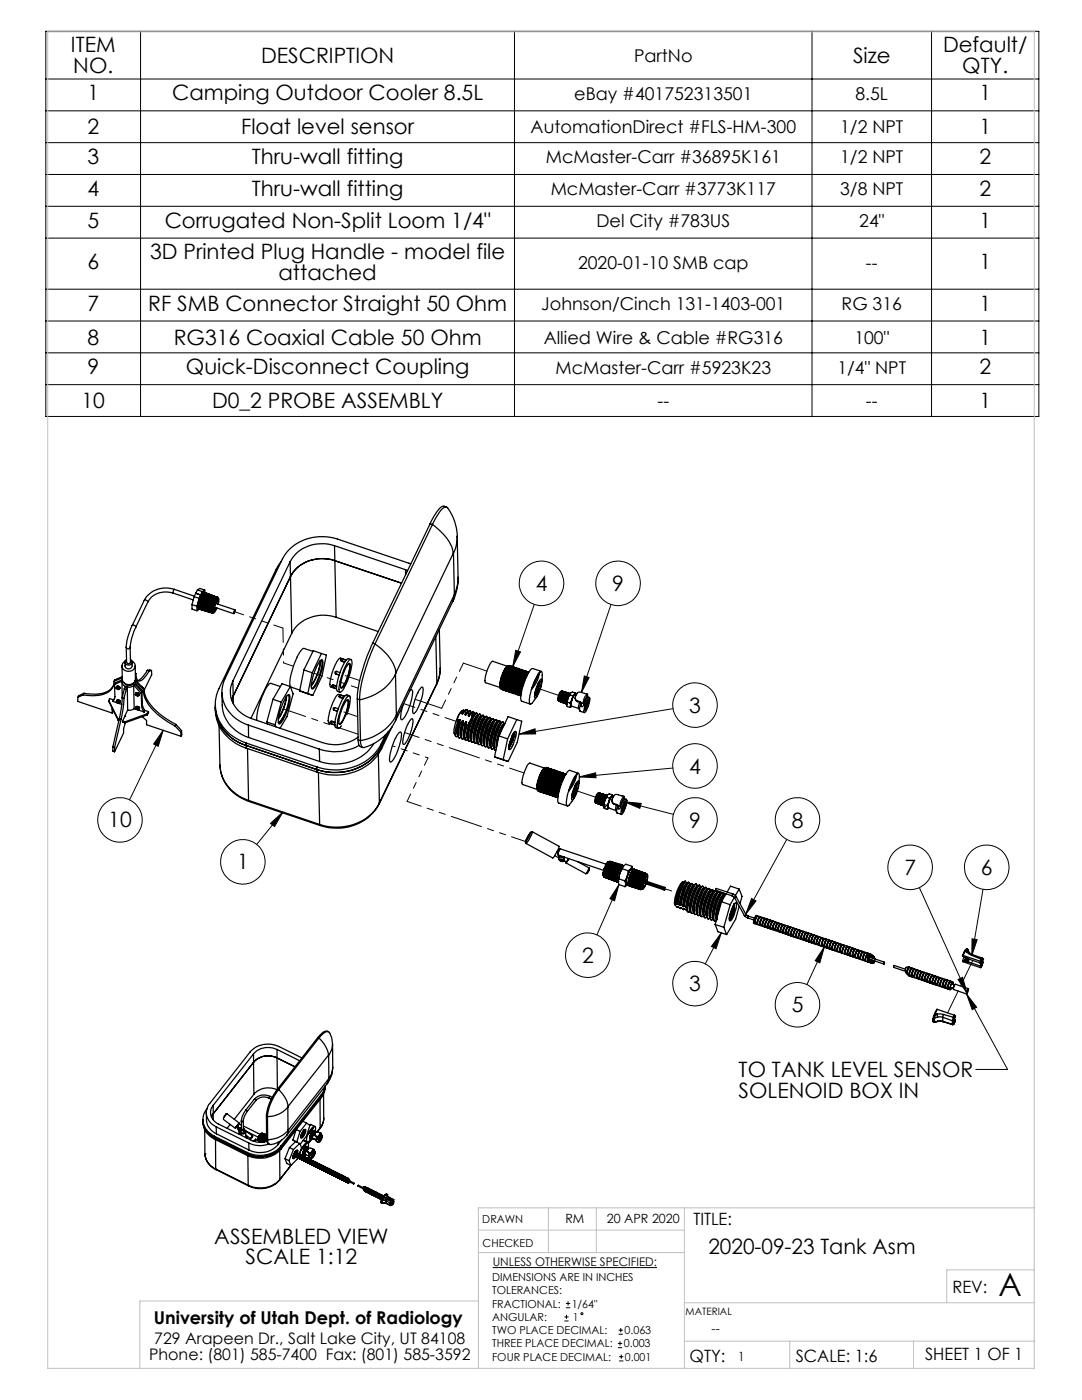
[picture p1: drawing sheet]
<svg xmlns="http://www.w3.org/2000/svg" width="216mm" height="279mm" viewBox="0 0 216 279" stroke-linecap="round" stroke-linejoin="round" font-family="sans-serif">
<defs><g id="words">
<text font-size="6.3" x="199.3" y="258.6">A</text>
<g font-size="4.2">
<text x="14.2" y="10.4">ITEM</text>
<text x="188.2" y="10.5">Default/</text>
<text x="14.6" y="14.6">NO.</text>
<text x="52.1" y="12.5">DESCRIPTION</text>
<text x="170.2" y="12.5">Size</text>
<text x="192" y="14.6">QTY.</text>
<text x="17.4" y="20.1">1</text>
<text x="34.3" y="20.1">Camping Outdoor Cooler 8.5L</text>
<text x="195.4" y="20.1">1</text>
<text x="17.4" y="26.8">2</text>
<text x="48.1" y="26.8">Float level sensor</text>
<text x="195.4" y="26.8">1</text>
<text x="17.4" y="32.8">3</text>
<text x="50.3" y="32.8">Thru-wall fitting</text>
<text x="195.4" y="32.8">2</text>
<text x="17.4" y="39.1">4</text>
<text x="50.3" y="39.1">Thru-wall fitting</text>
<text x="195.4" y="39.1">2</text>
<text x="17.4" y="45.5">5</text>
<text x="32.9" y="45.5">Corrugated Non-Split Loom 1/4&quot;</text>
<text x="195.4" y="45.5">1</text>
<text x="17.4" y="53.7">6</text>
<text x="29.9" y="51.7">3D Printed Plug Handle - model file</text>
<text x="195.4" y="53.7">1</text>
<text x="55.6" y="55.8">attached</text>
<text x="17.4" y="62">7</text>
<text x="29.6" y="62">RF SMB Connector Straight 50 Ohm</text>
<text x="195.4" y="62">1</text>
<text x="17.4" y="68.8">8</text>
<text x="34.7" y="68.8">RG316 Coaxial Cable 50 Ohm</text>
<text x="195.4" y="68.8">1</text>
<text x="17.4" y="74.7">9</text>
<text x="37.1" y="74.7">Quick-Disconnect Coupling</text>
<text x="195.4" y="74.7">2</text>
<text x="16.3" y="81.5">10</text>
<text x="42.3" y="81.5">D0_2 PROBE ASSEMBLY</text>
<text x="195.4" y="81.5">1</text>
<text x="106.9" y="117.9">4</text>
<text x="122.2" y="117.9">9</text>
<text x="137.5" y="142.2">3</text>
<text x="137.5" y="154.4">4</text>
<text x="21.6" y="165.1">10</text>
<text x="137.5" y="165.1">9</text>
<text x="158" y="165.1">8</text>
<text x="47.3" y="173.5">1</text>
<text x="180.5" y="174.6">7</text>
<text x="195.7" y="174.6">6</text>
<text x="116.1" y="192.1">2</text>
<text x="137.5" y="197.8">3</text>
<text x="158" y="202">5</text>
<text x="147.4" y="215">TO TANK LEVEL SENSOR</text>
<text x="147.4" y="219.2">SOLENOID BOX IN</text>
<text x="42.8" y="248.2">ASSEMBLED VIEW</text>
<text x="141.4" y="250.2">2020-09-23 Tank Asm</text>
<text x="49" y="252.4">SCALE 1:12</text>
</g>
<g font-size="3.5">
<text x="126.5" y="12.3">PartNo</text>
<text x="114.6" y="19.9">eBay #401752313501</text>
<text x="170.7" y="19.9">8.5L</text>
<text x="105.9" y="26.6">AutomationDirect #FLS-HM-300</text>
<text x="167.6" y="26.6">1/2 NPT</text>
<text x="108.9" y="32.6">McMaster-Carr #36895K161</text>
<text x="167.6" y="32.6">1/2 NPT</text>
<text x="109.9" y="39">McMaster-Carr #3773K117</text>
<text x="167.6" y="39">3/8 NPT</text>
<text x="119" y="45.3">Del City #783US</text>
<text x="171.5" y="45.3">24&quot;</text>
<text x="115.3" y="53.6">2020-01-10 SMB cap</text>
<text x="172.8" y="53.6">--</text>
<text x="108" y="61.9">Johnson/Cinch 131-1403-001</text>
<text x="167.9" y="61.9">RG 316</text>
<text x="108.5" y="68.6">Allied Wire &amp; Cable #RG316</text>
<text x="170.5" y="68.6">100&quot;</text>
<text x="110.9" y="74.6">McMaster-Carr #5923K23</text>
<text x="167.1" y="74.6">1/4&quot; NPT</text>
<text x="131.2" y="81.3">--</text>
<text x="172.8" y="81.3">--</text>
<text x="30.7" y="264.2">University of Utah Dept. of Radiology</text>
</g>
<g font-size="3.4">
<text x="138.3" y="244.5">TITLE:</text>
<text x="190.1" y="258">REV:</text>
<text x="137.6" y="271.7">QTY:</text>
<text x="158.8" y="271.7">SCALE: 1:6</text>
<text x="184.6" y="271.5">SHEET 1 OF 1</text>
</g>
<g font-size="3.2">
<text x="30.8" y="268.2">729 Arapeen Dr., Salt Lake City, UT 84108</text>
<text x="29.8" y="271.3">Phone: (801) 585-7400 Fax: (801) 585-3592</text>
</g>
<g font-size="2.5">
<text x="112.8" y="244">RM</text>
<text x="121.1" y="244">20 APR 2020</text>
<text x="142" y="266.1">--</text>
<text x="147.3" y="271.6">1</text>
</g>
<text font-size="2.4" x="98.3" y="252.7">UNLESS OTHERWISE SPECIFIED:</text>
<g font-size="2.2">
<text x="96.2" y="244">DRAWN</text>
<text x="96.3" y="248.9">CHECKED</text>
<text x="98.2" y="255.7">DIMENSIONS ARE IN INCHES</text>
<text x="98.2" y="258.3">TOLERANCES:</text>
<text x="98.2" y="261">FRACTIONAL:</text>
<text x="98.2" y="263.6">ANGULAR:</text>
<text x="114.1" y="261">1/64&quot;</text>
<text x="114.3" y="263.6">1</text>
<text x="98.2" y="268.9">THREE PLACE DECIMAL:</text>
<text x="98.2" y="266.3">TWO PLACE DECIMAL:</text>
<text x="124.5" y="268.9">0.003</text>
<text x="124.6" y="266.3">0.063</text>
<text x="98.2" y="271.6">FOUR PLACE DECIMAL:</text>
<text x="124.7" y="271.6">0.001</text>
</g>
<text font-size="2" x="136.8" y="262.4">MATERIAL</text>
</g></defs>
<g fill="none" stroke="#000" stroke-width=".2">
<path d="M9.1 6.2h198.2v76.9h-198.2zM9.1 15.8h198.2M28 6.2v76.9M102.7 6.2v76.9M162 6.2v76.9M185.9 6.2v76.9M9.1 22.1h198.2M9.1 28.5h198.2M9.1 34.8h198.2M9.1 41.2h198.2M9.1 47.5h198.2M9.1 57.7h198.2"/>
<path d="M9.1 64.1h198.2M9.1 70.4h198.2M9.1 76.8h198.2M102.9 129.8l1 .3-1.6 3zM106.6 120.6l-4.3 12.5M116.6 134.9l.9 .3-1.5 3zM121.9 120.6l-5.9 17.6M32.6 145.7l-6.7 13.9M32.6 145.7l-1 3.2-.9-.4zM103.6 146.5l3.2-1 .1 1zM115.6 155l3.3-.8v1zM134.3 153.3l-18.7 1.7"/>
<path d="M134.3 141.4l-30.7 5.1M54 164.3l2.4-2.2-1.6 2.9zM56.4 162.1l-5.2 6.4M123.5 176.5l-4.4 10.1M123.5 176.5l-.9 3.3-.9-.4zM124.6 160l9.8 2.5M124.6 160l3.4 .3-.3 1zM150 179.3l.8 .5-2 2.7zM157 167.5l-8.2 15M183.4 177.1l9.6 21.2M196.1 177.5l-2.2 13.2M143.9 186.2l-3.2 6.2"/>
<path d="M143.9 186.2l-1 3.1-.9-.4zM164.5 188.9l-.9 3.3-.9-.5zM164.5 188.9l-3.5 7.6M191.2 195.5l.9-.4 .9 3.2zM192.9 198.4l8.1 15h-6.3M192.9 198.4l2 2.6-.9 .5zM194 187.4l1 .1-1.1 3.2zM98.3 253h32.8M113.3 259.7v.9M112.6 263.6h.9M112.6 262.8h.9M112.9 261h.9"/>
<path d="M112.9 260.1h.9M113 262.4v.8M123.3 269h.8M123.3 268.1h.8M123.4 266.3h.9M123.4 265.5h.9M123.5 271.6h.9M123.5 270.8h.9M123.7 267.7v.8M123.9 265v.9M124 270.3v.9"/>
<circle cx="108" cy="116.4" r="4.4"/>
<circle cx="123.3" cy="116.4" r="4.4"/>
<circle cx="138.7" cy="140.7" r="4.4"/>
<circle cx="138.7" cy="152.9" r="4.4"/>
<circle cx="23.9" cy="163.6" r="4.4"/>
<circle cx="48.5" cy="172" r="4.4"/>
<circle cx="138.7" cy="163.6" r="4.4"/>
<circle cx="159.1" cy="163.6" r="4.4"/>
<circle cx="181.6" cy="173.1" r="4.4"/>
<circle cx="196.9" cy="173.1" r="4.4"/>
<circle cx="117.3" cy="190.6" r="4.4"/>
<circle cx="138.7" cy="196.3" r="4.4"/>
<circle cx="159.1" cy="200.5" r="4.4"/>
<circle cx="116.1" cy="262.2" r=".2"/>
</g>
<g fill="none" stroke="#c0c0c0" stroke-width=".2">
<path d="M9.5 6.4h196.9v266.7h-196.9zM95.5 250h41.1M95.5 245.5h41.1M95.5 259.6h-67.6v13.5M109.4 241.1v8.9M119 241.1v8.9M136.6 241.1v32M136.6 260h69.8M206.4 241.1h-110.9v32M206.4 253.4h-17.5v6.6M136.6 267.7h69.8M157.6 267.7v5.4"/>
<path d="M182.3 267.7v5.4"/>
</g>
<path d="M194 187.4l1 .1-1.1 3.2zM191.2 195.5l.9-.4 .9 3.2zM54 164.3l2.4-2.2-1.6 2.9zM32.6 145.7l-1 3.2-.9-.4zM123.5 176.5l-.9 3.3-.9-.4zM143.9 186.2l-1 3.1-.9-.4zM164.5 188.9l-.9 3.3-.9-.5zM124.6 160l3.4 .3-.3 1zM115.6 155l3.3-.8v1zM102.9 129.8l1 .3-1.6 3zM116.6 134.9l.9 .3-1.5 3zM103.6 146.5l3.2-1 .1 1zM150 179.3l.8 .5-2 2.7zM192.9 198.4l2 2.6-.9 .5z" fill="#000"/>
<g fill="none" stroke="#000" stroke-width=".25">
<path d="M28.8 119.8a.5 .5 0 0 1 .7 .4M28.8 119.8l-2.4 5M34.5 118.4a4.2 4.2 0 0 0-5 1.8M34.5 118.4l4.1 1.3M34.8 117.6a5 5 0 0 0-6 2.2M34.8 117.6l-.3 .8M34.8 117.6l4 1.4M38.7 119.1l-.4 1.5M38.7 119.1l1 .3M39.1 118.4l.9 .3v.2M39.1 118.4l-.4 .7M39.4 117.7l-.3 .7"/>
<path d="M39.4 117.7l1 .4M39.4 117.7l.5-.3 1 .4M39.7 119.4l-.4 1.6M40 118.9l-.3 .9a2.22 2.22 0 0 0-.2 1.7M40 118.9h.1M40.1 118.9l-.5 1.5-.1 .9M40.1 118.9a3 3 0 0 0-.4 2.7M40.1 118.9h.1M40.1 118.9a2.99 2.99 0 0 0-.4 2.6h.1M40.1 118.9l-.4 1.3a1.52 1.52 0 0 0 0 1.4l.1-.1M40.1 118.9l.2 .1M40.2 118.6l-.2 .3"/>
<path d="M40.2 118.6l-.1 .3M40.3 119l-.5 1.5v.9M40.3 119l-.4 1.3a1.33 1.33 0 0 0 0 1.3M40.3 119h.1M40.4 118.1l-.7 1.3M40.4 119l-.5 1.5a.98 .98 0 0 0 .1 1.1h.1M40.4 119v.1M40.4 119.1l-.4 1.4v1l.1-.9 .5-1.5M40.4 119.1h.2M40.6 119.1l-.5 1.5a.95 .95 0 0 0 .1 1.1M40.6 119.1h.1M40.6 118.1h.1"/>
<path d="M40.6 118.1l-.4 .5M40.6 118.1l-.5 .8M40.7 119.1l-.4 1.1a1.54 1.54 0 0 0-.1 1.5h.2M40.7 119.1l.1 .1M40.7 118.2l-.2 .1-.4 .6M40.7 118.1l.1 .2M40.7 119.3l-.4 1.5v.8M40.7 118.4l-.4 .6M40.7 118.3h.1M40.8 119.2l-.1 .1M40.8 119.2h.1M40.8 119.2l-.4 1.2-.1 1"/>
<path d="M40.9 117.8l-.5 .3M40.9 117.8v.5M40.9 119.2a3.7 3.7 0 0 0-.4 2.6M40.9 119.2h-.1M40.9 118.3l-.6 .7M40.9 118.2v.1M40.9 119.2h.1M41 119.2l-.5 1.3a1.1 1.1 0 0 0 0 1.3l.1-.1M41 119.2l.1 .1M41 118.4v-.1h-.2l-.4 .7M41 118.4l-.4 .7M41 118.4h-.1l-.5 .7"/>
<path d="M41.1 119.3l-.5 1.4v.9M41.1 119.3h.1M41.1 119.3l-.4 1.4-.1 .7 .1 .2M41.1 118.6l-.3 .6M41.2 119.3l-.5 1.3a1.1 1.1 0 0 0 .1 1.3M41.2 119.3h-.1M41.2 118.4l-.6 .7M41.2 118.6l-.4 .6M41.2 118.3v.1M41.2 119.3h.1M41.2 119.3l.6-.7 .1 .1-.5 .8M41.2 119.3l-.5 2v.6l.2-.1"/>
<path d="M41.2 119.3l.1 .1M41.3 118.5l-.1-.1-.2 .1-.3 .6M41.3 119.4l-.4 1.6v.8a4.2 4.2 0 0 1 .5-2.3M41.3 118.5l-.1 .1M41.3 119.4l.1 .1M41.4 118.5l-.5 .7M41.5 119.4l-.4 1a1.83 1.83 0 0 0-.1 1.6h.1M41.5 119.4l-.1 .1M41.5 118.4v.1M41.5 119.4h.1M41.5 119.4l-.5 1.7v.7l.2 .2M41.5 119.4l.1 .1"/>
<path d="M41.5 118.7l-.4 .6M41.6 118.6l-.1-.1a.75 .75 0 0 0-.5 .7M41.6 118.6l-.5 .7M41.6 119.5l-.4 1.4v.9M41.6 119.5l.1 .1M41.7 119.6a3.2 3.2 0 0 0-.5 2.2M41.7 118.6l-.5 .7M41.7 118.5l.1 .1M41.7 119.5l-.4 1.2a1.26 1.26 0 0 0 0 1.4M41.7 119.5v.1M41.7 119.5h.1M41.8 119.5l-.5 1.4a.93 .93 0 0 0 .1 1.2l.1-.1a3.7 3.7 0 0 1 .4-2.4"/>
<path d="M41.8 119.5l.1 .1M41.8 118.8l-.5 .6M41.9 119.6l-.4 1.2v1.1M41.9 119.6h.1M42 118.9l.1-.1-.1-.1-.5 .7M42 119.6a2.83 2.83 0 0 0-.4 2.6M42 119.6h-.1M42 119l-.3 .6M42 119.6h.1M42.1 119.6l-.5 1.6-.1 .8 .1 .1h.2M42.1 119.6l.1 .1M42.1 118.7h-.2l-.4 .7"/>
<path d="M42.1 118.8l-.5 .7M42.2 119.7l-.5 1.4v.9M42.2 119.7h.1M42.2 119.7a3.7 3.7 0 0 0-.4 2.3M42.3 118.8l-.6 .7M42.3 119.1l-.4 .5M42.3 118.7v.1M42.3 119.7l-.6 2 .2 .5M42.3 119.7h-.1M42.3 119.7h.1M42.3 119.7l-.4 1.2a1.46 1.46 0 0 0 0 1.3h.2M42.3 119.7l.1 .1"/>
<path d="M42.4 118.9l-.2-.1-.4 .7M42.4 118.9l-.5 .7M42.4 118.9l-.1 .1M42.4 119.8l-.3 1.2-.1 1.1M42.4 119.8h.1M42.5 119.8a3.6 3.6 0 0 0-.4 2.3M42.5 119.2l-.3 .5M42.6 119.8a2.9 2.9 0 0 0-.4 2.5M42.6 119.8h-.1M42.6 118.9h-.2l-.4 .7M42.6 119.8h.1M42.6 119.8l-.4 1.3a1.29 1.29 0 0 0 0 1.2h.1"/>
<path d="M42.6 119.8l.1 .1M42.6 119.1l-.4 .6M42.7 119.1l-.1-.2-.2 .1-.3 .6M42.7 119l-.2 .1M42.7 119.9a3.4 3.4 0 0 0-.4 2.2M42.7 119.9h.1M42.8 119.9l-.1 .3a3.2 3.2 0 0 0-.4 2M42.8 119h-.1l-.4 .7M42.8 119.3l-.3 .5M42.8 119h.1M42.9 119.9h-.1M42.9 119.9l-.5 1.4"/>
<path d="M42.9 119.9h.1M42.9 119.9l-.4 1.4v.8M42.9 119.9l.1 .1M42.9 119.2l-.5 .6M42.9 119.1l-.1-.1-.1 .1-.4 .6M42.9 119.1h.1M43 119.1l-.2 .1M43 119.8l-.1 .1M43.1 119.1l-.5 .7M43.2 119.3l-.5 .6M43.2 119.2l-.2-.1-.4 .7M43.2 119.2h.1"/>
<path d="M43.3 119.2l-.5 .7M43.4 119.2h-.1l-.4 .7M43.5 119.4l-.1-.2h-.1l-.3 .6M43.6 119.5l-.3 .1-.2 .5M43.6 119.4v.2M56.2 112l-1.1 1.6-11.4 23.8a7.7 7.7 0 0 0 4 10.3l1.4 .6M57.9 112.1l-11.4 23.8M57.9 112.1l.3 14.3M66.7 108.9a7.4 7.4 0 0 0-8.8 3.2M66.7 108.9l14.2 4.8M66.7 108.9l.4 14.3M80.1 116.4l-13.3-4.5a7.3 7.3 0 0 0-8.8 3.2l-11.8 24.6"/>
<path d="M80.9 113.7l.4 .2M80.9 113.7v1M82 112.5l-14.6-4.9a9.1 9.1 0 0 0-11.1 4l-11.4 23.8a6.7 6.7 0 0 0 4 9.1l.7 .2M85.8 104.5l.5 .2M85.8 104.5l-11.4 23.8M86.3 104.7l.3-.6a6.8 6.8 0 0 1 2.2-2.9h.3a9 9 0 0 1 2.1 5.9M86.3 104.7a9.8 9.8 0 0 1 4.1 5.3v.5M86.3 104.7l-11.5 23.8M89.1 101.2a1.13 1.13 0 0 0-1.7 .6l-.8 1.1-.8 1.6M90.4 110.5l-11.4 23.8M90.5 110.4l-.1 .1M90.5 110.4l.2 8.2"/>
<path d="M90.6 118.8l-.3 1.2M90.6 118.8l-11.4 23.8M90.7 118.6l-.1 .2M91.2 107.1l-.2 2-.5 1.3M91.2 107.1l.2 8.1M91.2 107v.1M91.4 115.2a10.6 10.6 0 0 1-1.1 4.8M91.4 115.2l-.2 2.1-.5 1.3M15.5 139.2v.8l6.9 2.3M16.6 138.7l-1.1 .5M16.8 138.4l-.2 .3M16.8 138.4l-1.1 .5-.2 .3"/>
<path d="M21.7 139.8l1.9 3.8M21.7 139.8l1.9 4M22.5 139.9l.9 .4M22.6 136.9a4.2 4.2 0 0 1-3.9 1.6l-1.9-.1M22.6 139.7l-.7-.3-.2 .4M22.6 139.7l-.1 .2M22.7 136a2.69 2.69 0 0 1-2.5 2.7l-1.7 .2-1.9-.2M22.9 136.6v2.5l-.1 .6-.3 .2M22.9 139.4l-.3 .3M23.2 137.2v.2M23.2 137.2a.35 .35 0 0 1 .4 0 .35 .35 0 0 1 .2 .3M23.2 137.2v.2a.32 .32 0 0 1 .4-.3 .32 .32 0 0 1 .2 .3v.1"/>
<path d="M23.2 137.4h.1M23.2 137.1a.45 .45 0 0 1 .7 .2v.1a.38 .38 0 0 0-.3-.3 .38 .38 0 0 0-.4 .1M23.2 137.3h.1a.24 .24 0 0 1 .3 0 .24 .24 0 0 1 0 .3l-.2-.1zM23.2 137.4a.27 .27 0 0 1 .3-.1 .27 .27 0 0 1 .2 .3h-.1M23.2 140l.1 .2M23.2 140a.36 .36 0 0 1 .4-.1 .36 .36 0 0 1 .2 .4M23.2 140l.1 .1M23.3 139.9a.43 .43 0 0 1 .7 .2 .38 .38 0 0 0-.3-.3 .38 .38 0 0 0-.4 .1M24 137.2a.44 .44 0 0 0-.7-.2 .39 .39 0 0 1 .6 .3M24 140a.45 .45 0 0 0-.6-.2 .4 .4 0 0 1 .6 .2M24.2 136h.1M24.2 136l-1.3 .6"/>
<path d="M24.3 136a1.43 1.43 0 0 0 2.4 .8M24.3 136l.1 3.2M24.4 139.3l-.2 2.3-.4 1.8M24.4 135.7l-.2 .3M24.4 135.7h.1M24.4 135.7l-1.4 .6-.1 .3M24.4 139.3l.3 .1M24.4 135.3l-1.7 .7M24.4 135l-1.5 .7-.2 .3M24.7 139.4l-.2 2.3-.3 1.8M24.8 136.3a1.09 1.09 0 0 0 1.8 .2M24.8 137.4l.4 .2"/>
<path d="M24.8 137.4l-.4 1.9M25.2 137.6l-.5 1.8M25.2 131.6a.67 .67 0 0 0 .3 1.2 .67 .67 0 0 0 .8-.9l-.3-.3M25.4 137.1l-.4-.1-.2 .4M25.4 137.1l-.2 .5M25.4 137.1l.1 4.6M26 129.2v2.9a.39 .39 0 0 1-.3 .4 .39 .39 0 0 1-.4-.3l-.1-3M26 129.2a.39 .39 0 0 1-.4 .3 .39 .39 0 0 1-.4-.3M26.3 131.9a1.13 1.13 0 0 1 .5 1.5 1.13 1.13 0 0 1-1.4 .5 1.05 1.05 0 0 1-1-.8 1.05 1.05 0 0 1 .6-1.2M26.4 132.1v.8a.73 .73 0 0 1-.7 .6 .73 .73 0 0 1-.8-.6v-.7M26.4 124.8l-.8 2.1-.4 2.3M26.4 124.8a.49 .49 0 0 1 .7 .4"/>
<path d="M26.6 136.5l.4 .1M26.6 136.3v.2M26.7 136.8l.1 .1M26.7 136.8l.1 4.6M26.8 136.9l1.4 1.5M26.8 136.1h.1M26.8 136.1l1.8 1.9M27 136.6l-.2 .3M27 136.6l1.3 1.5M27 132.9v2.6a1.32 1.32 0 0 1-1.3 1.1 1.32 1.32 0 0 1-1.3-1.1l-.1-2.6M27 135.8h.1M27 135.5l.2 .5"/>
<path d="M27 138.5l.1 .2M27 138.5a.39 .39 0 0 1 .7 .3h-.1M27 138.5l.1 .1M27 134.4h.1M27 135.8l-.2 .3M27 135.8l1.8 1.9M27.1 138.6h.1M27.1 138.7a.32 .32 0 0 1 .3-.3 .32 .32 0 0 1 .3 .3v.1M27.1 125.2l-.8 2-.3 2M27.1 138.7h.1M27.1 138.4a.4 .4 0 0 1 .6 .3 .35 .35 0 0 0-.2-.3 .35 .35 0 0 0-.4 .1M27.1 138.7l.1-.2 .2 .1 .2 .2-.2 .1"/>
<path d="M27.1 138.6l.3 .1 .1 .2a.24 .24 0 0 1-.3 0 .24 .24 0 0 1-.1-.3zM27.1 134.4h-.1M27.2 136h.1M27.2 136l1.4 1.5M27.8 138.5a.45 .45 0 0 0-.7-.2 .39 .39 0 0 1 .7 .3M28.2 136.9l.4 .5M28.2 138.4l.1 2.4M28.3 137.1l.3 .3M28.3 138.1l-.1 .3M28.3 138.1l.1 2.4M28.6 138a7.9 7.9 0 0 0 3.8 5.3l2.5 1.6M28.6 137.4h.1"/>
<path d="M28.8 137.7a8.1 8.1 0 0 0 3.8 5.3l2.5 1.6M28.8 137.7l-.2 .3M29.4 133.8a4 4 0 0 1-1.9 2M29.4 133.8l.4 .1M29.4 133.8h.8M29.5 120.2l-2.4 5M29.8 133.9a3.6 3.6 0 0 1-2.1 2l-.4-.3-.2-1.2M30.2 133.8l-.4 .1M30.2 133.8l.1 .9-1.5 3.1M38.3 120.6l1 .4M38.3 120.6v1l1 .3M39.3 121v.9"/>
<path d="M39.5 121.3h.1M39.8 121.5l-.5 .4M40.3 121.4l.1 .2M40.5 121.8h.1M40.6 121.5v.2M41.2 121.7v.1M42.4 121.3l-.1 .7v.3h.2M42.8 122.2l-.3 .1M42.8 121.3l.3 .1M42.8 121.2l3.8 1.3M43 120l-.4 1.3-.1 .8M43 120v.1"/>
<path d="M43 120l.4-.6-.4 .7M43 120.1h.1M43.1 120.1l-.4 .8-.2 1.2M43.1 120.1h.1M43.1 120.4l3.8 1.3M43.1 120.1l-.2 .5a2.18 2.18 0 0 0-.2 1.6l.4-.6M43.1 120.3l-.1 .2a1.6 1.6 0 0 0-.2 1.4l.3-.5M43.1 120.1l.4-.6a.97 .97 0 0 1 0 1.1M43.1 120.3l.4-.4v.6M43.1 120.1v.2M43.1 121.4v.2M43.2 121.3l-.1 .1"/>
<path d="M43.3 121.3l-.2 .3M44.3 138.3v2.4a7.2 7.2 0 0 0 5.3 6.5M46.5 135.9a5.5 5.5 0 0 0 3.7 7.5l14.1 4.8a7.7 7.7 0 0 0 7.1-1.1M46.5 135.9l.1 4.6M46.8 121.7l.1 .3-.3 .4zM54.5 139.6l-1.3 4.5M54.5 139.6l1.6 .5M56 137l-1.9-.6a2.41 2.41 0 0 0-1.4 1.8l-1.2 3.1-.2 1.3v1.2M57.1 139.1a11.2 11.2 0 0 1-1.5 4.2M57.2 139a10.5 10.5 0 0 1-1.6 4.5M57.3 138.8l.3-.2a1.66 1.66 0 0 1 .1 1.8l-.8 2.4a2.59 2.59 0 0 1-1.2 1.7 3.6 3.6 0 0 1 .3-2.8l.5-1.5zM57.5 138.7a4 4 0 0 1-.4 3.1l-.3 .8"/>
<path d="M57.9 137l-1.8 3.1M57.9 137l.6 1.5-1.2 4.5-1.4 2.3M57.9 137l-1.6-.5-1.8 3.1M58.2 126.4l-8.1 17M59.8 137.9l1.6 .5M59.8 137.9l2.6 .9M60.6 133.7l-.8 4.2M60.6 133.7l1.7 .6M61.4 138.4l1 .4M62.3 134.3l-.9 4.1M62.4 130l-1.8-.6a3.2 3.2 0 0 0-1.5 2.1l-.8 2.3a4.7 4.7 0 0 0-.3 3.3l1.8 .6M63.9 131.9a9.5 9.5 0 0 1-1.8 4.9"/>
<path d="M63.9 131.8l.4-.1a5.5 5.5 0 0 1-.7 3.8 3.6 3.6 0 0 1-1.3 2 1.52 1.52 0 0 1 0-1.6l.8-2.8zM63.9 131.8a8.8 8.8 0 0 1-1.8 5.1M64 131.9h.1M64 131.8v.1M64.1 131.8a2.28 2.28 0 0 1-.1 2.1l-.1 .4a4.7 4.7 0 0 1-1.7 3M64.1 130.4l-1.8 3.9M64.1 130.4l1 .3-.9 4.2-1.8 3.9M64.1 130.4l-1.6-.5-1.9 3.8M66.3 136.8v.3l.1 .1M66.4 137.2l.7 .2M66.5 136.8l-.1 .4M66.5 136.8h-.2"/>
<path d="M66.5 136.8l.7 .3M66.5 136.7l-.2 .1M66.5 136.7l.7 .2M66.5 136.7v.1M67 134.5l.7 .2zM67.1 123.2a7.4 7.4 0 0 0-8.9 3.2M67.1 123.2l8.4 2.8M67.1 134a.26 .26 0 0 0-.3 .2 .26 .26 0 0 0 .2 .3M67.1 137.4l.2 .5 .5 .2M67.1 134l-.1 .5M67.1 134l.7 .2M67.7 138.9l.1 .3"/>
<path d="M67.7 138.9l.1 .2M67.8 139.2l.6 .2M67.8 139.1v.1M67.8 139.1l.7 .2M68 138.7l-.3 .2M68 138.7l.8 .3-1.2-.4a1.77 1.77 0 0 0-1 1.3l-.8 2a3.4 3.4 0 0 0-.1 2.4l1.1 .4M68 131.7l.2 .3M68 138.7l-.2 .4M68 131.7l.2 .2M68.2 132l.6 .2M68.2 131.9v.1M68.2 131.9l.6 .2"/>
<path d="M68.3 131.5h-.2l-.1 .2M68.3 131.5l.8 .2-1.2-.4a3 3 0 0 0-1.3 2.1l-.5 1.6a2.58 2.58 0 0 0-.1 2.1l1.1 .4M68.3 131.5l-.1 .4M69 139.9l.4-.3a2.59 2.59 0 0 1-.2 2.4l-.4 1.1a2.2 2.2 0 0 1-1 1.5 3.1 3.1 0 0 1 .3-2.5l.3-1.1zM69.3 139.7a2.43 2.43 0 0 1-.2 2.3l-.2 .7a2.84 2.84 0 0 1-1.2 1.8v-.1M69.6 132.5h.1a4 4 0 0 1-.5 2.9l-.1 .4a1.87 1.87 0 0 1-1.1 1.4M69.6 132.4h.1a1.38 1.38 0 0 1 0 1.6l-.6 1.9a2.2 2.2 0 0 1-1 1.4 5.1 5.1 0 0 1 .7-3.6zM69.7 131.8l.2-.2a1.08 1.08 0 0 1 .2 1.5l-.2 1.2-.8 2a2.92 2.92 0 0 1-1.3 1.8 1.92 1.92 0 0 1 0-1.8l.7-2.5zM69.7 138.9l-.5-.2a3.4 3.4 0 0 0-1.5 2.2l-.6 2.1a2.94 2.94 0 0 0-.1 2.2l.5 .2M70 131.6l-.5-.2a1.96 1.96 0 0 0-1.1 1.5l-.9 2.4-.4 2.1M71.3 139.5l.5 .2M71.3 139.5l.2 8.2"/>
<path d="M71.8 139.7l.1 8.1M74.4 128.3a30.8 30.8 0 0 0-3.1 11.2M74.4 128.3l.4 .2M74.8 128.5a30.3 30.3 0 0 0-3 11.2M74.8 128.5a8.6 8.6 0 0 1 4.2 5.8M78.9 134.5a9.8 9.8 0 0 1-7.1 5.2M78.9 134.5l.2 8.2M79 134.3l-.1 .2M81.8 137.8l.4-.1a4.2 4.2 0 0 1-.4 3.1l-.3 .8a3.9 3.9 0 0 1-1.3 2.1l-.1-.1a4.4 4.4 0 0 1 .3-2.8M84.1 137.2l.2-.1a4.6 4.6 0 0 1-.5 3.3l-.2 .4a2.23 2.23 0 0 1-1.1 1.6 5.6 5.6 0 0 1 .7-3.8zM87 127.1l.2 9.3M87.1 136.5l-11.4 23.9"/>
<path d="M87.2 136.4l-.1 .1M87.2 136.4l-11.5 23.8M87.7 125.6l.1 7.8M87.8 133.4l-.1 1.6-.6 1.5M87.8 133.4l-.2 1.7-.4 1.3M90.3 120l-11.4 23.8M99.8 137.2h.1M99.8 137.2l.1 .3h.3M100 135.3a4.5 4.5 0 0 1 1.4-2.3 7.3 7.3 0 0 0-1.6 4.2M100 135.3l-.2 .7v1.2M100.1 135.6a2.61 2.61 0 0 0-.2 1.8M100.1 135.6l-.3 1.6"/>
<path d="M100.1 137.4h.1M100.8 137.6h.1M100.9 137.9h.1M101.1 137.6v.2M101.2 133l-2.9-1a5.5 5.5 0 0 0-1.4 4.2l2.9 1M101.3 132.9a6 6 0 0 0-1.6 4.2l.1 .1M101.4 137.9h.1M101.5 132.9a3.5 3.5 0 0 0-1.5 2.4M101.6 133.2a6.8 6.8 0 0 0-1.4 4.2M101.6 133.2l.1-.1a6.5 6.5 0 0 0-1.7 4.2l.1 .1M101.6 138.1h.1M101.7 132.9v-.1a3.8 3.8 0 0 0-1.5 2.6l-.1 .2"/>
<path d="M101.7 138h.1M101.8 133v-.1a.99 .99 0 0 0-.8 .7l-.9 2.2-.3 1.4M101.9 138.2h.1M101.9 133.3l.2-.1a6 6 0 0 0-1.8 4l.2 .3M102.1 133h-.1a2.61 2.61 0 0 0-1.3 2l-.5 1.8a.66 .66 0 0 0 .1 .9M102.1 138.1h.1M102.2 133.1l-.2-.1a7.2 7.2 0 0 0-1.8 4.5l.3 .1a3.9 3.9 0 0 1 .4-2.5l.5-1 .5-.8M102.2 138.3h.1M102.3 133.1a4.3 4.3 0 0 0-1.5 2.8l-.3 1.4 .1 .5M102.3 133.1h.1M102.4 138v.2M102.4 138a7.2 7.2 0 0 1 1.6-4.2 5.3 5.3 0 0 0-1.7 3.6l.1 .8"/>
<path d="M102.4 138.2h.1M102.5 133.2l-.1-.1a2.27 2.27 0 0 0-1.3 1.8l-.6 2.1v.7l.2 .1a7.8 7.8 0 0 1 1.7-4.5h-.1a6.7 6.7 0 0 0-1.6 4.3h.1M102.7 133.4a7 7 0 0 0-1.6 4.2M102.7 133.4a6.4 6.4 0 0 0-1.7 4.3l.1 .1M102.7 138.3h.1M102.7 133.2a4.3 4.3 0 0 0-1.6 2.8l-.3 1.4 .1 .5M102.8 133.3v-.1a2.08 2.08 0 0 0-1.3 1.8l-.6 2.1v.7v.1l.2-.1M103 133.3a3.8 3.8 0 0 0-1.5 2.6l-.4 1.6 .1 .5M103 138.4h.1M103.2 133.4l-.1-.1a.92 .92 0 0 0-.8 .8 6.6 6.6 0 0 0-1.1 3.9h.2a7.8 7.8 0 0 1 1.6-4.5 7 7 0 0 0-1.6 4.3M103.4 133.6a7 7 0 0 0-1.7 4.2M103.4 133.6a6.1 6.1 0 0 0-1.7 4.3"/>
<path d="M103.4 133.4a2.73 2.73 0 0 0-1.4 2.1l-.5 1.7a.66 .66 0 0 0 .1 .9M103.5 133.6l-.1-.2a2.27 2.27 0 0 0-1.3 1.8l-.5 1.7a1.26 1.26 0 0 0 0 1.2l.2-.1-.1-.2M103.7 133.5h-.1a4 4 0 0 0-1.5 2.6l-.3 1.2 .1 .9M103.7 138.6a6 6 0 0 1 1.4-4.2l.2-.1a7 7 0 0 0-1.6 4.2v.2M103.7 138.6h.1M103.7 133.7a5.4 5.4 0 0 0-1.7 3.6l.1 .8M103.8 133.7v-.2a.9 .9 0 0 0-.9 .8 8.6 8.6 0 0 0-1.1 3.8l.3 .1a7.6 7.6 0 0 1 1.6-4.5M104 133.6a4 4 0 0 0-1.6 2.6l-.3 1.2 .1 .9M104.1 133.8v-.2a2.29 2.29 0 0 0-1.3 1.8l-.6 2.2v.6l.2 .1M104.3 133.9l-.1 .2M104.4 133.9a5.7 5.7 0 0 0-1.7 4.4M104.4 133.7h-.1a2.04 2.04 0 0 0-1.1 1.6 5.6 5.6 0 0 0-.7 3.1h.1"/>
<path d="M104.5 133.9l-.1-.1a.79 .79 0 0 0-.8 .7 8.6 8.6 0 0 0-1.1 3.8l.3 .1a6.5 6.5 0 0 1 1.4-4.3M104.6 133.8a4.3 4.3 0 0 0-1.6 2.8l-.3 1.4 .2 .5M104.6 133.8h.1M104.7 134.1l-.2 .1M104.7 134.1a6.2 6.2 0 0 0-1.7 4.3M104.8 134l-.1-.1a2.27 2.27 0 0 0-1.3 1.7l-.5 1.7a.86 .86 0 0 0 .1 1.2h.1a3.9 3.9 0 0 1 .4-2.5l.5-1 .5-.8M105 134.2a6.4 6.4 0 0 0-1.7 4.1l.1 .2M105 133.9a4.3 4.3 0 0 0-1.6 2.8l-.3 1.4 .1 .6M105.1 134.1v-.1a.9 .9 0 0 0-.9 .7 8.3 8.3 0 0 0-1.1 3.8l.3 .1a7.4 7.4 0 0 1 1.6-4.4M105.2 134.8a8 8 0 0 0-1.2 3.8M105.3 134.1a4 4 0 0 0-1.5 2.6l-.4 1.6 .1 .5M105.4 134.2v-.1a2.08 2.08 0 0 0-1.3 1.8l-.6 2.1v.6v.2l.3-.1"/>
<path d="M105.5 134.2a6.8 6.8 0 0 0-1.7 4.6l.1 .1a6.3 6.3 0 0 1 1-4l.6-.7M106 137.6l-.1 .4a3.7 3.7 0 0 0-.1 2.5h.1a1.17 1.17 0 0 0 .8-.9l.4-.6M106.9 138.4l.5-1 .2-1.2h-.1l-.7 2v.3M107.5 137.3l-.4 .8-.3 .4M107.5 137.3l-.6 1.2M107.5 136.5l-.6 1.5M107.5 136.4l-.6 1.8M107.6 137.4l-.3 .7-.5 .6M107.6 137.4l-.4 .7-.4 .5M107.6 137.4l-.7 1.3M107.7 136.1l-.2 1.2M107.7 134.1l.2-.1 .3 .2v1.8"/>
<path d="M107.7 134.1l-1 1.7-.7 1.8M107.7 134.1l-.6 1.9-1.1 1.6M107.7 136.1l.2-.1a3.8 3.8 0 0 1-1 2.9 3.8 3.8 0 0 1 .8-2.8zM107.7 134.1l-1.7 3.5M107.8 135.7l.3-.2a4.9 4.9 0 0 1-1.3 3.8l-.1-.8 .2-.9zM108 134l-1.7-.6a3.4 3.4 0 0 0-1.5 2.2l-.6 1.7a4.8 4.8 0 0 0-.2 2.6l1.8 .6M111.6 140h.1M111.7 139.9h.1M112 138l-.4 .4a1.76 1.76 0 0 0-.2 1.4M112 138h.1M112 138v-.1a2.63 2.63 0 0 0-.6 2h.1M112.1 137.9l-.4 .8-.2 1.1a2.16 2.16 0 0 1 .5-1.8"/>
<path d="M112.2 137.9a2.47 2.47 0 0 0-.6 2.1M112.2 137.9h.1M112.3 138h.1M112.3 138v-.1a2.35 2.35 0 0 0-.6 2.1l.1-.1M112.3 138a2.29 2.29 0 0 0-.5 1.9M112.3 138a2.89 2.89 0 0 0-.5 1.9M112.4 138a2.85 2.85 0 0 0-.6 2.1M112.4 138h.1M112.5 138.1a2.26 2.26 0 0 0-.5 1.9 2.56 2.56 0 0 1 .5-1.8M112.5 138.1h.1M112.5 138.1l-.1-.1a2.84 2.84 0 0 0-.6 2.1h.2M112.7 138.2h.1"/>
<path d="M112.7 138a2.34 2.34 0 0 0-.7 2.1M112.7 138.2a2.54 2.54 0 0 0-.5 1.9M112.7 138.2v-.1a2.49 2.49 0 0 0-.6 2.1h-.1M112.8 138.1a2.99 2.99 0 0 0-.6 2M112.9 138.1a2.37 2.37 0 0 0-.6 2.1M112.9 138.3h.1M112.9 138.2v-.1a2.7 2.7 0 0 0-.6 2.1h.1M112.9 138.3a2.31 2.31 0 0 0-.5 1.9M112.9 138.2v.1M113 138.2l-.5 1-.1 .9M113.1 138.2a2.58 2.58 0 0 0-.6 2.1M113.1 138.2h.1"/>
<path d="M113.2 138.3a3.2 3.2 0 0 0-.6 2M113.3 138.3a2.55 2.55 0 0 0-.6 2.1M113.3 138.3h.1M113.3 139l-.3 1.3M113.3 139l-.3 1.2M113.3 139.3l-.1 .8M113.3 139.3l-.2 1.2M113.4 138.4a2.05 2.05 0 0 0-.6 1.9M113.4 138.4l-.1-.1a2.55 2.55 0 0 0-.6 2.1h.2M113.4 138.4h.1M113.4 138.4a2.94 2.94 0 0 0-.6 1.8M113.6 138.4v-.1a2.69 2.69 0 0 0-.7 2.2l.1-.1"/>
<path d="M113.6 138.3a2.26 2.26 0 0 0-.7 2.1M113.6 138.5a2.47 2.47 0 0 0-.6 1.8M113.6 138.5l-.3 .5M113.7 138.4l-.1 .1M113.7 138.7l-.4 .6M113.7 138.7l.6 .2M113.8 138.4a2.39 2.39 0 0 0-.8 1.8M113.8 138.4l-.3 .4M113.8 138.4l-.4 .6 .4-.6M113.8 138.4l-.1 .3M113.8 138.4l-.5 .9M114.1 139.6l-.4 .7"/>
<path d="M114.1 139.6l-.3 1.2M114.3 138.9l-.2 .7M114.6 138.6l-.5 1M114.6 138.6l.2-.1 .1 .2M114.6 138.6l-.3 .3M114.8 138.3l-.2 .3M114.8 138.3l-.6-.2-.4 .3M114.8 139.2v.2M114.8 138.3l.1 .3M114.8 139.4l.1 .4 .3 .2M114.9 138.6h.1M114.9 138.7h-.2l-.4 .6-.4 1.5 1.6 .6"/>
<path d="M115.2 139.8l.6 .3M115.2 139.8v.2M117.2 139.9l-.5 1.5M117.2 138.6l-1.2-.4a.97 .97 0 0 0-1.2 .8v.2a.57 .57 0 0 0 .4 .6M117.2 138.6l-.6 .6-.2 1.1M117.2 138.6l-.7 1.7M117.2 138.6v.6M117.3 139.7h.1a2.23 2.23 0 0 1-.7 2l.2-1zM117.4 139.3l.1-.1a1.1 1.1 0 0 1 0 1.3l-.1 .3a2 2 0 0 1-.8 1.4l-.1-.3 .3-1.3zM117.6 139.2l-.4-.1-.9 1.9-.4-.1v-.4M22.4 141.5v.8M22.5 149.1l.4 .1"/>
<path d="M22.5 149.1v.8l.4 .1M22.5 141.6l-.1 .7M22.9 149.2v.8M23.3 140.2a.25 .25 0 0 1 .3-.2 .25 .25 0 0 1 .1 .3M23.3 140.1l-.1-.1a.41 .41 0 0 1 .7 .2M23.3 140.2h.1M23.4 140.1a.22 .22 0 0 1 .2 0 .22 .22 0 0 1 .1 .2 .22 .22 0 0 1-.3 0 .22 .22 0 0 1 0-.2zM23.6 143.6l.1 .1M23.6 143.8h.1M23.6 143.6v.2M23.6 140.4l.7 .2M23.8 143.4l.4 .1"/>
<path d="M23.8 143.4l-1.3 5.7M24.2 143.5l-1.3 5.7M24.4 143.9l.6 .1M24.4 143.9v.2l.6 .2M24.9 143h.1M24.9 143l-.5 .9M25 144v.3M25 144.2l-.3 1.3v.8l-1.8 3.7M25.5 141.7l-.6 1.3M26.8 141.4l-.8 .3h-.5M26.8 141.4l.5 .2M27.1 141.3v.2"/>
<path d="M27.1 141.3a.37 .37 0 0 1 .4-.1 .37 .37 0 0 1 .2 .4M27.1 141.3v.1a.31 .31 0 0 1 .4-.2 .31 .31 0 0 1 .2 .3h.1M27.1 141.2a.43 .43 0 0 1 .7 .2 .38 .38 0 0 0-.3-.3 .38 .38 0 0 0-.4 .2M27.1 141.4h.1a.22 .22 0 0 1 .3 0 .22 .22 0 0 1 0 .2zM27.1 141.5a.25 .25 0 0 1 .3-.2 .25 .25 0 0 1 .2 .3h-.1M27.1 141.5h.1M27.4 141.6l1.4 .5M27.8 141.3h.1a.45 .45 0 0 0-.7-.2 .4 .4 0 0 1 .6 .2M28.3 140.8l.1 .6 .4 .7M28.4 143l.8 .8v.8l6.9 2.3M28.4 140.5l.5 1.3M28.4 140.5l-.1 .3"/>
<path d="M28.9 141.8l-.1 .3M28.9 141.8l.7 .2M29.4 142.5l-4.4 1.5M29.4 142.5v.2M29.4 142.7l-4.4 1.6M29.6 142l-.2 .5M29.6 142l-.2 .7M34.9 144.9l1.2 1.2M35.1 144.6l-.2 .3M35.1 144.6l1.1 1.2M36.1 146.1v.8M36.2 145.8l-.1 .3"/>
<path d="M36.2 145.8l.1 .8-.2 .3M43 141.3a8.3 8.3 0 0 0 6.1 7.5M43 140.8a8.3 8.3 0 0 0 6.1 8.5M43.7 144.8l.2 7.9M43.9 152.7a8.1 8.1 0 0 0 5.8 7.2M43.9 152.7a7.8 7.8 0 0 0 5.7 7M49.1 148.3l14.2 4.8M49.1 148.3v.5M49.1 148.8l14.2 4.8M49.1 148.8v.5M49.1 149.3l14.2 4.8M49.4 149.4l.2 10.3"/>
<path d="M49.6 144.7l14.1 4.8M49.6 144.7v2.5M49.6 159.7l.1 .2M49.6 147.2l14.2 4.8M49.6 159.7l14.2 4.8M49.7 159.9l14.2 4.8M53.2 144.1l1.7 .5M53.2 144.1l.2 .4M54.9 144.6l.1 .5M55.9 144.1l-.3 .1M56.1 140.1l-1.2 4.5M56.5 143.2l-.5 .9-.4 .2 .3-.2z"/>
<path d="M56.8 142.6l-.9 1.5M56.8 142.6l-.3 .5a1.79 1.79 0 0 1-1 1.1M63.3 153.1v.5M63.3 153.6v.5M63.5 154.2l.3 10.3M63.7 149.5l.1 2.5M66.1 144v.4l-.2-.3M66.1 144l-.2 .1M66.1 144l.7 .3M66.2 143.9l-.3 .2M66.2 143.9l.7 .2M66.2 143.9l-.1 .1"/>
<path d="M66.6 141.7l.7 .3zM66.8 141.2a.26 .26 0 0 0-.3 .2 .26 .26 0 0 0 .1 .3M66.8 141.2l-.2 .5M66.8 141.2l.7 .3M69.2 142.6l.4-1.5a2.94 2.94 0 0 0 .1-2.2 3.1 3.1 0 0 0-1.5 2.1l-.6 2.1a3.1 3.1 0 0 0-.1 2.3l.6-.5M71.5 147.7l.2 1.1 .7 .4M71.5 147.7l.4 .1M71.6 148.8a9.6 9.6 0 0 1-7.9 .7M74.6 148.4a9.1 9.1 0 0 1-10.8 3.6M75.5 150.5l.2 9.7M76.1 148.4a10.4 10.4 0 0 1-12.1 4.9l-.7-.2M76.1 148.9a10.6 10.6 0 0 1-12.8 4.7"/>
<path d="M76.1 148.4v.5M76.1 148.9v.5M76.1 149.4a10.5 10.5 0 0 1-12.1 4.9l-.7-.2M76.9 146.6l-.8 1.8M77.5 146l-1.4 2.9M78.2 145.1l-2.1 4.3M78.9 143.8a9.8 9.8 0 0 1-6.5 5.4l-.3-.4-.2-1M79.1 142.7a9.8 9.8 0 0 1-7.2 5.1M79.2 142.6l-.1 .1M79.2 142.6l-.3 1.2M79.7 146.2l.3-.1a6.1 6.1 0 0 1-.7 3.9 2.88 2.88 0 0 1-1.4 2.1 6.8 6.8 0 0 1 .8-4.4zM82 143.6l.3-.2a5.3 5.3 0 0 1-.7 3.7 1.95 1.95 0 0 1-1.1 1.5 5.3 5.3 0 0 1 .7-3.7z"/>
<path d="M90.6 146.3l.1 .2zM90.7 146.3l.2 .6M91.2 145.8l-.1 .1M91.3 146.8h.1M91.7 143.6l-.4 .5M91.7 143.6l-.5 2a1.07 1.07 0 0 0 .1 1.2M91.7 143.6l.1 .1M91.7 144.4l-.3 1.5a1.19 1.19 0 0 0 .3 1.4M91.7 144.4l.1 .1M91.8 143.7a6.1 6.1 0 0 0-.4 3.2l-.3 .1a2.14 2.14 0 0 1 0-2.1l.2-.8M91.8 144.5l-.3 1.5a1.06 1.06 0 0 0 .2 1.3l.3-.2M91.8 143.7l-.1 .7"/>
<path d="M92.1 142.4l.2 .1M92.2 142l.3-.3 .2 .2h-.2l-.4 .5M92.2 142l-.4 .4a1.96 1.96 0 0 0-.5 1.7M92.2 142l-.1 .4M92.3 143.8l-.5 .7M92.3 143.8a4.1 4.1 0 0 0-.3 3.2M92.3 143.8l.2 .1M92.4 144.6l-.4 1.6a1.14 1.14 0 0 0 .3 1.3M92.4 144.6v.1M92.5 143.9l-.1 .4a5.6 5.6 0 0 0-.4 2.8M92.5 143.9l-.1 .7M92.5 141.7a4.1 4.1 0 0 0-1.7 2.9l-.2 .9v.8"/>
<path d="M92.6 147.2h.1M92.8 141.8l-.5 .7M92.8 142.6l.2 .1M92.8 141.8l.1 .1M92.9 141.9l-.1 .7M92.9 141.9l.3-.3 .1 .3M92.9 141.7l-.6 .8M93 144l-.6 .7M93 144l-.5 2.2a.86 .86 0 0 0 .1 1M93 144l.1 .1M93 144.9l-.2 1a1.91 1.91 0 0 0 .1 1.8h.1M93 144.9h.1"/>
<path d="M93.1 144.1v.2a5.9 5.9 0 0 0-.4 3l-.3 .2-.3-.3 .1-1.5 .2-1M93.1 144.1l-.1 .8M93.2 141.6l-.4 .2M93.3 142.1h.1M93.3 142.1l-.5 .5M93.3 141.9v.2M93.5 142.1l-.5 .6M93.5 142.8l.1 .1M93.5 142.1h.1M93.6 142.1l.2-.2 .2 .4M93.6 141.9l-.6 .8M93.6 142.1l-.1 .7"/>
<path d="M93.6 144.3l-.5 2.2v.7l.2 .2M93.6 144.3l-.5 .6M93.6 144.3h.1M93.8 141.9l-.3 .2M94 142.3l-.2 .1-.3 .4M94.1 143.1l-.5 1.2M94.1 142.3l-.5 .6M94.1 142.3h.1M94.2 142.3l-.1 .8M94.2 142.2l-.6 .7M94.4 142.1l-.3 .2M94.4 142.1h.1"/>
<path d="M94.6 142.5l.1 .1M94.6 142.6l-.5 .5M94.6 142.3l-.1-.2-.3 .2M94.6 147.8v.1M94.6 142.3l.1 .3M94.9 142.4a7.6 7.6 0 0 0-1.6 5.2l-.4 .1-.2-.6 .4-2.2M95.1 142.3h-.2a9.1 9.1 0 0 0-1.5 5.5l.2 .2M95.1 142.3h.1M95.2 142.8a5.1 5.1 0 0 0-1.3 2.8l-.2 1.1a.81 .81 0 0 0 .2 .9h.1M95.2 142.7l.1 .1M95.2 148.1h.1M95.5 142.6a7.8 7.8 0 0 0-1.6 5.2l-.2 .2a.9 .9 0 0 1-.3-1.1 9.5 9.5 0 0 1 1.7-4.6l.2 .5"/>
<path d="M95.8 142.5h-.1a7.9 7.9 0 0 0-1.7 5.2l.3 .5M95.9 143.1a7.7 7.7 0 0 0-1.3 4.9M95.9 148.3a2.1 2.1 0 0 1 0-2 4.8 4.8 0 0 1 1.3-2.9v-.4a.92 .92 0 0 0-.8 .9 10 10 0 0 0-1 4.4l.3 .3 .3-.2M96 143l-.2-.4a4.7 4.7 0 0 0-1.4 2.7l-.3 1.2v1.1l.1 .5 .5-.1M96 143h-.1a5.2 5.2 0 0 0-1.4 3.4l-.1 .5a.78 .78 0 0 0 .2 .9M96.2 142.8l-.3 .3M96.4 142.8v-.1a5.8 5.8 0 0 0-1.6 3.6l-.1 .6a1.23 1.23 0 0 0 .2 1.5M96.5 143.2a6.9 6.9 0 0 0-1.5 4.4l.2 .5M96.6 148.6v-.1a2.1 2.1 0 0 1-.1-2l.2-.6a3.3 3.3 0 0 1 1.2-2.3l-.1-.4a1.03 1.03 0 0 0-.7 .9 10.3 10.3 0 0 0-1 4.5l.2 .2 .3-.1M96.8 143.1a7.2 7.2 0 0 0-1.5 5.1l-.4 .1a4.5 4.5 0 0 1 .2-2.8l.7-1.8a1.02 1.02 0 0 1 .7-.9l.2 .4M97.1 143l-.1-.1a7.9 7.9 0 0 0-1.7 5.2l.1 .3 .2 .2M97.5 143.3a7.5 7.5 0 0 0-1.5 5.1"/>
<path d="M97.8 143.2h-.1a1.42 1.42 0 0 0-.8 1 9 9 0 0 0-.9 4.5l.2 .1M97.9 143.6l.1 .1M97.9 149h.1M98.1 143.5a7.2 7.2 0 0 0-1.5 5.1M98.4 143.4a6.1 6.1 0 0 0-1.7 3.6l-.1 .6a1.32 1.32 0 0 0 .3 1.4M98.5 144l-.4 .6a9 9 0 0 0-.9 3.8M98.5 149.2h.1M98.6 143.9l-.1-.5a4.7 4.7 0 0 0-1.5 2.8l-.3 1.8 .1 1 .5-.1-.1-.4M98.6 143.9h-.1a6.4 6.4 0 0 0-1.3 4.8v.1M98.7 151.1l1.7 .5M98.7 151.1l2.7 .9M98.8 143.7l-.3 .3"/>
<path d="M99.1 143.7l-.1-.1a5.8 5.8 0 0 0-1.6 3.6l-.1 .6a1.17 1.17 0 0 0 .2 1.5M99.3 144.1h-.1a7.3 7.3 0 0 0-1.5 4.7l.2 .1M99.4 143.9a7.5 7.5 0 0 0-1.5 5.2l-.4 .1a4.5 4.5 0 0 1 .2-2.8l.7-1.9a1.02 1.02 0 0 1 .7-.8l.1 .4M99.6 146.9l-.9 4.2M99.6 146.9l1.7 .6M99.7 143.9v-.1a3.7 3.7 0 0 0-1.3 2.3l-.5 2a1.29 1.29 0 0 0 .3 1.4M99.8 144.3h.1M99.8 144.3a4.5 4.5 0 0 0-1.3 2.9l-.2 1a.81 .81 0 0 0 .2 1M99.9 144.3l-.1-.4a2.71 2.71 0 0 0-1.2 2 6.4 6.4 0 0 0-.5 3.5l.2 .1 .3-.2M100.1 144.1a7.4 7.4 0 0 0-1.5 5.2M100.3 144.1a1.42 1.42 0 0 0-.8 1 8.4 8.4 0 0 0-.9 4.4l.2 .2M100.3 144l.1 .1"/>
<path d="M100.4 151.6l1 .4M100.5 144.6l.3-.2-.6 .9-.5 1.2M100.5 144.7l-.8 1.5-.5 1.8-.1 .9M100.5 144.5l-.1-.4a.98 .98 0 0 0-.7 .9 10.3 10.3 0 0 0-1 4.5l.3 .2M100.6 144.5h-.1a6.9 6.9 0 0 0-1.4 4.8M101.3 147.5l-.9 4.1M101.5 149.4h.1M102.2 146.7l-.5 1.7M102.3 146.6l-.7 2M102.4 146.5l-.3 1-.5 1.2M102.4 146.4a5.1 5.1 0 0 1-.8 2.4M102.6 146.2a5.3 5.3 0 0 1-1.1 3 4.7 4.7 0 0 0 1.1-3 5.9 5.9 0 0 1-1.1 3"/>
<path d="M102.7 146h.2a5.1 5.1 0 0 1-1.2 3.6 1.08 1.08 0 0 1 0-1.3l.4-1.3zM103.1 143.6l1 .3-.9 4.2-1.8 3.9M103.1 143.6l-1.8 3.9M103.1 143.6l-1.7-.6-1.8 3.9M107.2 157.5v.1M107.5 155.6l-.3 1.1v.9M107.5 156a2.19 2.19 0 0 0-.2 1.8M107.5 156l-.3 1.5M107.5 157.7h.1M108.2 158h.1M108.5 157.9a7 7 0 0 1 1.6-4.2 4.9 4.9 0 0 0-1.6 3.2l-.1 .7 .1 .5M108.5 158.1h.1"/>
<path d="M108.6 153.3l-2.9-1a1.86 1.86 0 0 0-.9 1.4l-.3 .7a2.36 2.36 0 0 0-.2 2.2l2.9 1M108.6 158.3h.1M108.7 153.2a5.7 5.7 0 0 0-1.6 3.8v.5M108.8 153.3a4.2 4.2 0 0 0-1.3 2.3M108.8 153.3a7.3 7.3 0 0 0-1.6 4.2M108.8 158.2h.1M108.9 153.2h-.1a3.8 3.8 0 0 0-1.3 2.4M108.9 158.4h.1M109.1 153.2a4.3 4.3 0 0 0-1.6 2.8M109.1 153.2h.1M109.1 158.2v.1M109.1 153.4a7 7 0 0 0-1.6 4.4l-.2 .1-.1-.4"/>
<path d="M109.1 153.4a5.3 5.3 0 0 0-1.6 3.5v.8M109.1 158.2a7.2 7.2 0 0 1 1.6-4.2 6.3 6.3 0 0 0-1.6 4.3M109.1 158.3h.1M109.2 153.3v-.1a.9 .9 0 0 0-.8 .8l-.7 1.5-.5 2M109.4 153.5a6.2 6.2 0 0 0-1.6 4.3v-.1M109.4 153.5a7 7 0 0 0-1.6 4.2M109.5 158.4h.1M109.5 153.3h-.1a4.3 4.3 0 0 0-1.6 2.8l-.3 1.4 .2 .5M109.6 153.4l-.1-.1a2.08 2.08 0 0 0-1.3 1.8l-.6 2.1v.7l.1 .1 .2-.1M109.7 153.6a6.4 6.4 0 0 0-1.6 4.3h.1M109.8 153.4h-.1a3.8 3.8 0 0 0-1.5 2.6l-.3 1.2-.1 .7 .2 .2M109.8 158.5h.1"/>
<path d="M109.9 153.5l-.1-.1a.92 .92 0 0 0-.8 .8 6.6 6.6 0 0 0-1 3.9l.2-.1a7.2 7.2 0 0 1 1.5-4.4M110.1 153.5a2.73 2.73 0 0 0-1.4 2.1l-.5 1.7a.67 .67 0 0 0 .1 .9M110.1 158.6h.1M110.2 153.6l-.1-.1a2.27 2.27 0 0 0-1.2 1.8l-.6 1.7a1.26 1.26 0 0 0 0 1.2l.2-.1v-.2M110.4 153.6a4 4 0 0 0-1.5 2.6l-.4 1.2 .1 .9M110.5 158.7a5.8 5.8 0 0 1 1.5-4.3 7 7 0 0 0-1.6 4.2l.1 .2M110.5 158.7h.1M110.5 153.8v-.2a.9 .9 0 0 0-.8 .8 8.6 8.6 0 0 0-1.2 3.8l.3 .1a7.6 7.6 0 0 1 1.6-4.5 5.2 5.2 0 0 0-1.6 3.5v.9M110.8 158.9h.1M110.8 153.7h-.1a4 4 0 0 0-1.5 2.6l-.3 1.3v.8M110.9 153.9l-.1-.2a2.29 2.29 0 0 0-1.3 1.8l-.6 2.2v.6l.3 .1M111.1 154.1l-.2 .1"/>
<path d="M111.1 153.8a2.04 2.04 0 0 0-1.2 1.6 5.6 5.6 0 0 0-.6 3.1M111.1 153.8h.1M111.1 158.8v.2M111.1 158.8a7 7 0 0 1 1.6-4.2 5.5 5.5 0 0 0-1.6 3.5l-.1 .6 .1 .3M111.1 154.1a5.4 5.4 0 0 0-1.7 3.6l.1 .7M111.2 154l-.1-.1a.79 .79 0 0 0-.8 .7 8.6 8.6 0 0 0-1.1 3.8l.3 .1a6.5 6.5 0 0 1 1.4-4.3M111.2 159.2h.1M111.3 154.3l.1-.1a6.5 6.5 0 0 0-1.7 4.2l.1 .1M111.4 154a3.8 3.8 0 0 0-1.5 2.5l-.4 1.7 .1 .4M111.4 154h.1M111.5 154.1l-.2-.1a7.2 7.2 0 0 0-1.8 4.5l.3 .1a3.9 3.9 0 0 1 .5-2.5l.4-1 .6-.8M111.7 154.1a4.3 4.3 0 0 0-1.6 2.7l-.3 1.5 .2 .5"/>
<path d="M111.8 154.2v-.1a.9 .9 0 0 0-.8 .7 8.3 8.3 0 0 0-1.1 3.8l.2 .1a7.8 7.8 0 0 1 1.6-4.4 6.4 6.4 0 0 0-1.6 4.3M111.8 140.1h.1M112.1 154.2h-.1a4 4 0 0 0-1.5 2.6l-.3 1.2-.1 .6 .2 .3M112.2 140.1h.1M112.2 154.3l-.1-.1a2.08 2.08 0 0 0-1.3 1.8l-.6 2.1v.6l.1 .2 .2-.1M112.4 140.1v.1M112.4 154.5a6.4 6.4 0 0 0-1.7 4.3h.1M112.4 140.2h.1M112.4 154.3a2.84 2.84 0 0 0-1.4 2.1 3.8 3.8 0 0 0-.4 2.6M112.5 154.4l-.1-.1a.92 .92 0 0 0-.7 .7 8.6 8.6 0 0 0-1.2 3.9l.1 .1 .2-.1a7 7 0 0 1 1.6-4.4M112.6 155.2l-.2 .3a7 7 0 0 0-1 3.5M112.6 140.2a2.69 2.69 0 0 1 .5-1.9v-.1a2.95 2.95 0 0 0-.6 2.1h.1"/>
<path d="M112.6 140.2h.1M112.7 154.4a4.3 4.3 0 0 0-1.6 2.8l-.3 1.4 .1 .5M112.7 154.4h.1M112.8 140.2v.1M112.8 140.3h.1M112.8 154.6l-.1-.2a.92 .92 0 0 0-.7 .8 8.6 8.6 0 0 0-1.2 3.8l.1 .1 .2-.1M112.9 154.6a7 7 0 0 0-1.7 4.5l.1 .1M112.9 140.5h.1M112.9 154.5a6.4 6.4 0 0 0-1.7 3.8v.9M113 140.3l.1 .2M113 140.2l.1 .3M113.1 140.5l.1 .5 .5 .2"/>
<path d="M113.1 140.5v.2M113.1 140.7h.1M113.2 140.1l-.1 .4M113.2 140.1l.5 .2M113.5 157.9l-.2 .4a3.9 3.9 0 0 0-.1 2.5l.3-.1 .6-.8M113.7 140.3l.1 .5M113.8 140.8l.1 .2 .2-.1-.4 .3M113.8 140.8l-.1 .4M114.2 158.7l.7-1.4 .1-.8h-.2l-.3 1.2-.3 .8v.3M114.5 159.3l-.4 .7M114.8 156.8l-.5 1.5M114.9 157.6l-.7 1.3"/>
<path d="M114.9 157.6l-.6 1.2M114.9 156.7l-.2 .8-.4 1M115 157.7l-.3 .9-.5 .4M115 157.7l-.6 1-.2 .2M115 157.7l-.7 1.3M115 156.5l-.1 1.1M115.1 154.4l.3-.1 .2 .3-.1 1.7M115.1 154.4l-.8 1.4-.8 2.1M115.1 154.4l-.6 2-1 1.5M115.1 156.4l.2-.1a3.8 3.8 0 0 1-1 2.9 3.9 3.9 0 0 1 .8-2.8zM115.1 154.4l-1.6 3.5M115.2 140l.6 .2"/>
<path d="M115.3 155.9h.1a5.2 5.2 0 0 1-1.2 3.7 5.5 5.5 0 0 1 1.1-3.7zM115.4 154.3l-1.7-.6a3.4 3.4 0 0 0-1.5 2.2l-.7 2.1a2.94 2.94 0 0 0 0 2.3l1.7 .5M115.5 141.4l.2 .5M115.8 140.1l.2 .1M115.8 140.2l.1 .6M115.8 140.1v.1M115.9 140.2a1.05 1.05 0 0 0-.4 1.2M115.9 140.3v.2a1.53 1.53 0 0 0-.2 1.4l.9 .3M116 140.2l.1 .2 .3-.1M116 140.2v.7M116.5 140.3h-.1M116.5 140.3v.4"/>
<path d="M117.2 140.1v-.2l-.5 1.5M119.4 158.3a1.9 1.9 0 0 0-.6 1.9M119.4 158.3l-.4 .8-.1 1.1M119.5 158.3a1.94 1.94 0 0 0-.7 1.8l.1 .1M119.5 158.3l-.4 .6-.2 1.3M119.6 158.3a2.34 2.34 0 0 0-.6 2M119.7 158.3a3.5 3.5 0 0 0-.6 2 2.01 2.01 0 0 1 .5-2v.1a2.51 2.51 0 0 0-.5 1.8M119.8 158.3a2.63 2.63 0 0 0-.6 2.1 2.55 2.55 0 0 1 .7-2M119.9 158.5l-.1-.1a2.51 2.51 0 0 0-.5 1.9M119.9 158.4a2.39 2.39 0 0 0-.6 1.8M120.1 158.4h-.1a2.57 2.57 0 0 0-.5 2.1M120.1 158.6l-.4 .9-.1 .9"/>
<path d="M120.1 158.5h.1M120.1 158.5v-.1a2.61 2.61 0 0 0-.6 2.1l.1-.1M120.1 158.5l-.2 .1a2.21 2.21 0 0 0-.3 1.8M120.2 158.5h-.1M120.2 158.5v-.1a3 3 0 0 0-.5 2.1M120.2 158.4l.1 .1M120.3 158.6h.1M120.3 158.6h-.1a2.7 2.7 0 0 0-.4 1.9M120.3 158.6v-.1a2.86 2.86 0 0 0-.6 2h.1M120.4 158.5l-.5 .8-.1 1.2M120.5 158.5a2.48 2.48 0 0 0-.6 2.1M120.5 158.6a2.64 2.64 0 0 0-.5 1.9"/>
<path d="M120.5 158.7l-.4 .8-.1 .9M120.5 158.6h.1M120.5 158.6v-.1a2.51 2.51 0 0 0-.6 2.2l-.1-.1M120.6 158.6l-.1 .1M120.7 159.8l-.2 .7M120.7 159.8l-.2 1.1M120.7 159.3l-.3 1.4M120.7 159.3l-.3 1.3M120.7 158.6a2.27 2.27 0 0 0-.6 2.1M120.8 158.7l-.1-.1a2.54 2.54 0 0 0-.5 2.1M120.8 158.7a2.31 2.31 0 0 0-.6 1.9M120.8 158.7h.1"/>
<path d="M120.8 158.7l-.3 .4a2.2 2.2 0 0 0-.3 1.6M120.9 158.6a2.87 2.87 0 0 0-.6 2.2M120.9 158.6h.1M121 158.7l-.3 .6M121 159.1l-.3 .7M121 159.1l.6 .2M121.1 158.7l-.3 .5-.4 1.4M121.1 158.8l-.3 .6M121.1 158.7h.1M121.2 158.7l-.2 .4M121.2 158.7l-.5 1.1M121.2 158.7l-.4 .7"/>
<path d="M121.2 158.7l-.2 .1-.2 .6M121.6 159.3l-.1 .8M122 159l-.5 1.1M122 159l-.4 .3M122.1 159.8l.1 .4 .3 .3M122.1 158.6l.1 .4v-.1l-.2 .1M122.1 158.6l-.1 .4M122.1 158.6l-.5-.2-.4 .3M122.2 159h.1M122.3 159.1l-.3-.1-.3 .5-.4 1.2v.5l1.6 .5M124.6 159l-.1-.1-1.1-.3a1.02 1.02 0 0 0-1.3 .9l.1 .6 .3 .3M124.6 159l-.6 .7-.3 1.1"/>
<path d="M124.6 159v.1M124.6 159v.5M124.6 159.1l-.8 1.6M124.6 159.1v.4M124.6 159.5l-.4 .6-.6 1.3-.2 .1-.1-.5M124.6 159.4v.1M124.6 159.4l.4 .1M124.9 159.6l.1-.1a4.1 4.1 0 0 1-1 3.1 3.9 3.9 0 0 1 .9-3zM63.8 164.5l.1 .2M75.7 160.4a9.7 9.7 0 0 1-11.8 4.3M75.7 160.2a9.8 9.8 0 0 1-11.2 4.5l-.7-.2M75.7 160.2v.2"/>
<path d="M105.1 167.5a.63 .63 0 0 0-.1 .8M105.8 166.2l-.2 .6-.7 1.2zM106.3 166a.83 .83 0 0 0-.9 .8l-.3 .7M106.3 166l5.3 2.9-.6 1.3-.7 1-5.3-2.9M106.3 166l-.6 1.3-.7 1M110.7 170.7l.8 .5M111.2 170l.2 .1M111.4 170.6l.1-.8 .3-.4 9.1 3.1M111.4 170.6l9 3.1M111.5 171v.4a.66 .66 0 0 0 1 .4M111.5 171l1 .3M111.5 170.8v.2"/>
<path d="M111.5 170.8l1 .3M111.6 170.7l-.1 .1M111.7 171.6a.33 .33 0 0 1 .6 .1M111.8 171.6l.4 .1a.25 .25 0 0 1-.3 .1 .25 .25 0 0 1-.1-.2zM111.8 169.4l-.4 .6v.6M112.3 171.7l-.1 .1M112.5 171.3v.5M112.5 171.8l.5 .2 .4-.7-.5 .9 .1-.2M112.5 171.1v.2M112.5 171.1v.1M112.5 171.7v.1M112.5 171.1h.1"/>
<path d="M112.5 171.2v.5M112.6 171.1h-.1M112.9 172.2h.1M113 172.2l3.9 2.2M113.5 171.4l-.5 .8M115.2 171.9l2.3 1.3M117.5 173.2l-.6 1.2M117.5 173.2l.1 .3-.2 .5-.1 .2-.4 .2M118.9 160.2h.1M119.1 160.2h.1M119.3 160.2v.1M119.3 160.3h.1"/>
<path d="M119.6 160.4h.1M119.6 160.5l.1 .1M119.8 160.5h.1M120 160.5v.1M120 160.6h.1M120.1 160.7h.1M120.2 160.7h.1M120.3 160.8h.1M120.4 160.7a3.2 3.2 0 0 1 .6-2l-.1-.1a2.95 2.95 0 0 0-.6 2.2h.1M120.4 174.3v.5M120.4 160.7v.1M120.4 174.7v.1"/>
<path d="M120.4 160.6l.1 .3M120.4 174.9l.1 .1M120.4 174.9h.1M120.5 160.9l.1 .4M120.5 160.9v.2l.3-.1-.2 .3M120.5 161h.1M120.5 175h.1M120.5 160.5v.4M120.5 175v.1M120.5 160.5l.6 .3M120.6 161.3l.5 .2M120.6 173.2l-.2 1.6v-.5"/>
<path d="M120.6 173.2l-.2 .8 .1 .9M120.6 173.2l-.2 1.1M120.8 175.2h.1M121 175.1l-.1 .1M121.1 160.8l.1 .4M121.2 161.2l.1 .2 .2-.1-.4 .2M121.2 161.2l-.1 .3M121.4 175.4h.1M121.4 172.1a4.7 4.7 0 0 0-.7 2.8M121.4 171.9a3.8 3.8 0 0 0-1 2.8M121.5 160.1l-.4 .7M121.5 160.1l-.3 1.1"/>
<path d="M121.5 175.4h.1M121.6 172l-.1-.1a4.6 4.6 0 0 0-1.1 3M121.6 171.9a4.6 4.6 0 0 0-.9 3.1M121.7 171.9a4.3 4.3 0 0 0-1 3.1l.1 .2M121.7 171.9h.1M121.7 171.9a5.1 5.1 0 0 0-.9 3.2l.1 .1M121.8 172.2v-.1a3.9 3.9 0 0 0-.8 2.9M121.8 171.9v.2M121.9 172a4.1 4.1 0 0 0-.9 3M121.9 175.6h.1M122 172.3a4.3 4.3 0 0 0-.8 2.9M122.1 172a4.1 4.1 0 0 0-1.1 3.2l.1 .1"/>
<path d="M122.1 172h.1M122.1 172a4.4 4.4 0 0 0-1 3.3l.2-.1M122.1 172a5.4 5.4 0 0 0-.9 3M122.1 175.5l-.1 .1M122.1 175.5l.1 .2M122.2 172.1l-.2 .2M122.2 175.7h.1M122.2 172.1a4.8 4.8 0 0 0-.8 3.3M122.3 172.4l-.7 1.7-.1 1.1M122.3 175.4v.2M122.3 172.1a4.2 4.2 0 0 0-.9 3.3M122.3 172.1h-.1"/>
<path d="M122.4 172.1v.2M122.4 175.6l-.2 .1M122.4 175.8h.1M122.5 175.8h.1M122.5 172.2a4.1 4.1 0 0 0-1 3.1M122.5 160.4l.7 .2M122.5 160.4v.1M122.5 160.5l.7 .2M122.6 172.2h.1M122.6 172.2l-.4 .5a4.6 4.6 0 0 0-.6 2.7h.2M122.6 175.8h.1M122.6 172.2a2.86 2.86 0 0 0-1 2l-.1 .9 .2 .4"/>
<path d="M122.7 172.4a4.2 4.2 0 0 0-.9 2.9M122.7 172.2v.2M122.7 175.7l-.1 .1M122.7 172.3h.1M122.7 172.4a4.3 4.3 0 0 0-.7 3.2M122.8 172.3a4.4 4.4 0 0 0-1 3.1M122.9 175.6v.2M122.9 172.3a4.3 4.3 0 0 0-1 3.2M122.9 172.2v.1M122.9 172.3l-.2 .1M122.9 172.3h.1M122.9 175.9h-.1"/>
<path d="M122.9 175.9l.1 .1M123 172.3l-.1 .2a4.2 4.2 0 0 0-.8 2.9M123 172.4h.1M123 172.4a4.1 4.1 0 0 0-.9 3.1M123 172.4l-.7 1.8-.2 1.3M123.1 160.7h-.1l-.2 .5v.5l.3 .5M123.1 172.6a4.4 4.4 0 0 0-.8 2.9M123.2 160.6l.1 .1M123.2 160.7l.1 .6M123.2 172.6a4.9 4.9 0 0 0-.9 2.8M123.2 160.6v.1M123.2 172.3a4.5 4.5 0 0 0-1.1 3.2l.1 .2"/>
<path d="M123.2 174.8l-.2 .9 .1 .2h.2M123.2 174.8l-.1 .9 .2 .2M123.2 172.3l.1 .2M123.2 172.3l-.2 .1M123.3 160.8l-.2 1.4 .9 .3M123.3 175.9h.1M123.3 160.7l.2 .2 .2-.1M123.3 172.6h.1M123.3 175.9l-.3 .1M123.3 160.7v.7M123.3 172.5l-.1 .1M123.3 175.9l.2 .6 1.2 .5"/>
<path d="M123.4 176v.1M123.4 172.4a5.3 5.3 0 0 0-1 3.4M123.4 172.4a4.5 4.5 0 0 0-1 3.3l.1 .1M123.4 172.4h.1M123.5 175.4l-.2 .5M123.5 175.4l1.2 .4M123.5 172.6a4.4 4.4 0 0 0-.9 3M123.5 172.4v.1M123.6 172.6a4.5 4.5 0 0 0-1 3.1M123.7 174.3l-.2 1.1M123.7 174.3l-.4 1.6M123.7 172.8a5.3 5.3 0 0 0-.8 2.7"/>
<path d="M123.8 172.5h.1M123.8 172.5a4.4 4.4 0 0 0-1.1 3.4h.1M123.8 173.3l-.6 1.5M123.8 172.5h-.1a4.8 4.8 0 0 0-.9 3.4h-.1M123.8 160.7l-.1 .1M123.8 172.8a2.88 2.88 0 0 0-.9 1.8v1.1M123.8 160.7v.4M123.8 172.6l.1 .1M123.8 172.5v.2M123.9 172.6l-.2 .2M124 172.6a4.3 4.3 0 0 0-1 3.4M124 172.6h.1"/>
<path d="M124 172.9l-.4 .6 .2-.2M124 172.6a5.1 5.1 0 0 0-1.1 3.3M124.1 172.6v.1M124.1 172.8l-.5 .7-.4 1.1M124.1 172.7v.1M124.1 172.7h.1M124.2 173.4l-.5 .9M124.2 173.4l1.1 .4M124.3 172.9l-.2-.1-.3 .5M124.4 172.9h-.3l-.3 .4M124.4 172.9l-.2 .5M124.4 172.9l-.7 1.4"/>
<path d="M124.4 172.9l.5-.4 1.2 .4M124.6 160.2l-.5 1.5 .5-1.4M124.7 175.8l.1 .6M124.7 160.1l.1-.1a2.04 2.04 0 0 1-.7 2l.2-1.2zM124.8 176.4a.19 .19 0 0 0 .1 .3 .19 .19 0 0 0 .3-.1M124.8 176.4l-.1 .6M125.2 174.8l-.5 1M125.2 174.8l-.4 1.6M125.2 176.6l-.5 .4M125.2 176.5v.1M125.3 173.8l-.1 1M125.6 176.8h.1"/>
<path d="M125.7 176.7l.2 .3M125.8 174.4l-.5 1.8v.5h.2l.1 .1M125.9 174.2l-.4 1.2-.1 1M125.9 173.4l-.7 1.4M125.9 173.4l.2-.2 .1 .3M125.9 173.4l-.6 .4M125.9 174.2l-.1 .2M126 176.6v.2M126 176.9l.2 .1M126.1 172.9l-.2 .5M126.1 172.9l.1 .5M126.3 176.7v.2"/>
<path d="M126.3 173.7a6.4 6.4 0 0 0-.9 2.9 4.5 4.5 0 0 1 .9-2.9zM126.3 173.6l-.5 .8M126.3 173.6l-.4 .6M126.4 173.6l-.4-.1a3.7 3.7 0 0 0-1 3l.3 .1M126.4 173.5l-.1 .1M126.5 173.7a4.5 4.5 0 0 0-.8 3M126.6 173.5l-.3 .1M126.6 173.6v-.1a2.72 2.72 0 0 0-1 2.1 1.1 1.1 0 0 0 .1 1.2h.1M126.7 173.6a4.7 4.7 0 0 0-1 3.1M126.8 173.9a5.3 5.3 0 0 0-.8 2.7M126.9 173.6a3.5 3.5 0 0 0-1.1 2.5l-.1 .6M126.9 173.8a4 4 0 0 0-.9 2.9"/>
<path d="M127 173.7l-.1-.1a4.1 4.1 0 0 0-1.1 3.3h.2M127 173.7l-.2 .1M127.1 173.7a4.3 4.3 0 0 0-1.1 3.2M127.1 173.6v.1M127.2 173.9a4.1 4.1 0 0 0-.9 2.9M127.2 173.8l-.1-.1a4.4 4.4 0 0 0-.9 3.3h.1M127.3 173.8a4.4 4.4 0 0 0-1 2.9M127.3 177.4h.1M127.4 174.1a5.2 5.2 0 0 0-.9 2.6M127.4 173.7a4.4 4.4 0 0 0-1 3.4h.1M127.4 177.2l.2 .2M127.5 173.9l-.1-.1a5.3 5.3 0 0 0-1 3.2l.2 .1"/>
<path d="M127.5 173.9v.1M127.5 173.9l-.1 .2a4.6 4.6 0 0 0-.8 2.9M127.7 177.3l.2 .3M127.7 173.9a2.61 2.61 0 0 0-1 2l-.1 1.1 .2 .2M127.8 174.1l-.1-.2a4.3 4.3 0 0 0-1 3.3l.2-.1M127.8 174a4.7 4.7 0 0 0-.9 3.1 4 4 0 0 1 .8-3M128 174a3.5 3.5 0 0 0-1.1 2.5v.6l.1 .2M128 174h.1M128 177.2a4.8 4.8 0 0 1 .9-2.8l-.1-.1a4.5 4.5 0 0 0-1 3.3l.3-.2M128 177.2v.1M128 174.2a4.2 4.2 0 0 0-.9 2.9M128.1 174.1l-.1-.1a4.3 4.3 0 0 0-1 3.3l.2-.1"/>
<path d="M128.1 174.1a4.6 4.6 0 0 0-1 3.1M128.2 174.1a4.2 4.2 0 0 0-1 3.2h.1M128.3 174.2v-.1a2.83 2.83 0 0 0-1 2.1 1.02 1.02 0 0 0 .1 1.2l.1-.1M128.3 174.3a4 4 0 0 0-.9 2.9M128.3 177.1h.1M128.3 177.4l-.1 .1M128.3 174.2v.1M128.4 174.2a4.3 4.3 0 0 0-.9 3M128.4 174.5v.1a4.1 4.1 0 0 0-.7 2.7M128.6 174.2a3.8 3.8 0 0 0-1.2 3M128.6 174.4l-.1-.2a4.4 4.4 0 0 0-.9 3.2h.1M128.7 174.3a4.1 4.1 0 0 0-1 3"/>
<path d="M128.7 175.4l-.4 1v.7M128.7 175.4l-.4 1.2v.5l.5-.7M128.7 175.4l.4-.4-.1 .9M128.7 174.6l-.1 .1a4.7 4.7 0 0 0-.6 2.6M128.8 174.3a4.5 4.5 0 0 0-1.1 3M128.9 176.1v.1M129 175h.1h-.1l-.3 .4M129 176.1v.1M129.1 175.9a1.17 1.17 0 0 0 0-1.2l-.7 1.2a1.57 1.57 0 0 0-.1 1.5l.6-1M129.2 174.6v.1M129.2 174.7h-.2l.2-.1-.1-.2a2.31 2.31 0 0 0-1 1.9 1.16 1.16 0 0 0 0 1.2l.1-.1M132.5 177.3h.1"/>
<path d="M132.6 177.6h.1M132.6 177.1v.2zM132.6 177.4v.2zM132.6 177.1l-3.9-1.3v.2l3.8 1.3M132.6 177.4l-3.9-1.2v.1l3.9 1.3M136.3 176a5.1 5.1 0 0 0-1.6 3.4l-.1 1.1M136.4 176a7.3 7.3 0 0 0-1.6 4.2M136.4 176a7.7 7.7 0 0 0-1.5 4.4M136.4 176h.1M136.7 175.9a7.3 7.3 0 0 0-1.6 4.6M136.7 175.9a10.8 10.8 0 0 0-1.6 4.4M136.7 175.9h.1"/>
<path d="M136.8 175.9a10.2 10.2 0 0 0-1.5 4.4M136.8 175.9l.3 .3M137.1 176.4l-.7 1.2a8.2 8.2 0 0 0-.7 3.1M137.1 176.2a6.9 6.9 0 0 0-1.5 4.5M137.1 176.2h.1M137.3 176.1l-.2 .3M137.3 176.1a10.2 10.2 0 0 0-1.5 4.4M137.3 176.1h.1M137.4 176.1a9.8 9.8 0 0 0-1.5 4.4M137.4 176.1l.3 .3M137.7 176.4a7.5 7.5 0 0 0-1.5 4.5M137.7 176.4l.1 .1"/>
<path d="M138 176.3a7.3 7.3 0 0 0-1.6 4.6M138 176.3a9.3 9.3 0 0 0-1.5 4.4M138 176.3h.1M138.1 176.3a10.8 10.8 0 0 0-1.5 4.5M138.1 176.3l.3 .3M138.4 176.6a7.3 7.3 0 0 0-1.5 4.5M138.4 176.6l.1 .1M138.7 176.5a7.2 7.2 0 0 0-1.6 5.1v.2M138.9 176.4h-.1a8.7 8.7 0 0 0-1.6 5.4l.2 .3M138.9 176.4h.1M139.1 176.9l-.2-.5a7.7 7.7 0 0 0-1.7 4.5 1 1 0 0 0 .3 1.2l.2-.1a9.1 9.1 0 0 1 1.3-5M139.1 176.9h.1"/>
<path d="M139.1 176.9h-.1a7.3 7.3 0 0 0-1.3 4.8l.1 .1M139.3 176.7l-.3 .3M139.6 176.7l-.1-.1a9 9 0 0 0-1.7 5.4l.2 .2M139.7 177.1l-.1-.4a8.3 8.3 0 0 0-1.7 5.3l.2 .3 .4-.2M139.7 177.2v-.1a7 7 0 0 0-1.4 4.8l.1 .1M140 177a7.2 7.2 0 0 0-1.6 4.7M140.2 176.9h-.1a8.5 8.5 0 0 0-1.6 5.3l.2 .3M140.2 176.8l.1 .1M140.4 177.4h.1M140.4 177.4l-.1-.1a7 7 0 0 0-1.3 4.8l.1 .1M140.7 177.2a7.2 7.2 0 0 0-1.7 4.6l.1 .5-.3 .2a1.1 1.1 0 0 1-.3-1.2 8.2 8.2 0 0 1 1.7-4.4l.2 .5M140.8 177.1a9 9 0 0 0-1.7 5.4l.2 .2"/>
<path d="M140.8 177.1h.1M141.3 177.4a7.5 7.5 0 0 0-1.6 5.1M141.5 177.3h-.1a8.7 8.7 0 0 0-1.6 5.4l.2 .3M141.5 177.3h.1M141.7 177.8l-.2-.5a8.4 8.4 0 0 0-1.6 5.6l.2 .1 .3-.2M141.7 177.8h.1M141.7 177.8h-.1a7 7 0 0 0-1.3 4.8h.1M142 177.6a6.9 6.9 0 0 0-1.7 4.6l.1 .5M142.2 177.6l-.1-.1a8.7 8.7 0 0 0-1.7 5.4l.2 .2M142.3 177.7l.1 .3M142.3 177.8l-.1-.2a8.3 8.3 0 0 0-1.7 5.2l.2 .4 .4-.2M142.3 178a7 7 0 0 0-1.4 4.8l.1 .1"/>
<path d="M142.3 178h.1M142.6 177.8a7.2 7.2 0 0 0-1.6 5.2M142.8 177.8h-.1a8.7 8.7 0 0 0-1.6 5.3l.2 .2M142.8 177.7l.1 .1M143 178.3h.1M143 178.3l-.1-.1a7 7 0 0 0-1.3 4.8l.1 .1M143.3 178a7.3 7.3 0 0 0-1.6 5.2l-.3 .2a2.51 2.51 0 0 1 0-2.5l.4-1.3 .7-1.5 .3-.3 .2 .5M143.5 178h-.1a8.7 8.7 0 0 0-1.7 5.3l.3 .3M143.7 178.5l-.1-.1a7.2 7.2 0 0 0-1.4 4.8l.1 .1M143.7 178.5h.1M143.9 178.3a8 8 0 0 0-1.6 5.2l-.3 .1a1.03 1.03 0 0 1-.2-1.2 10.6 10.6 0 0 1 1.5-4.3l.2-.1 .1 .1 .1 .4M144 180l-1.3 4.5"/>
<path d="M144 180l1.7 .6M144.2 178.2h-.2a8.7 8.7 0 0 0-1.6 5.4l.2 .2M144.3 178.8l-.3 .3a9.2 9.2 0 0 0-1.1 4.1M144.6 178.5l-.3 .3M144.7 178.4a9.4 9.4 0 0 0-1.7 5.1M144.7 178.4h.2M144.8 178.4a8.3 8.3 0 0 0-1.7 4.8M144.9 178.4l-.9 1.6M146.1 178.8l.4 .3M146.2 178.4l.7 .5M146.2 178.4l-3.4-1v.3l3.3 1.1M146.2 178.4l-.1 .4"/>
<path d="M146.5 179.1l2 3.6M146.5 179.1l-.8 1.5M146.9 178.9l-.1 .2h-.3M146.9 178.9l1.9 3.6M147.5 177.4l.6 1.5-.4 1.4M147.5 177.4l-.8 1.3M147.5 177.4l-1.7-.6-.7 1.2M134.6 180.5l.1 .1M134.8 180.2l-.2 .3 .5 .5M134.8 180.2l.1 .2M134.9 180.4l.2 .1M135.1 181v-.1h.2l.4 .4"/>
<path d="M135.1 180.3v.2M135.1 180.3h.2M135.3 180.3l.3 .4M135.3 180.9l-.2 .1M135.6 180.7h.1M135.7 181.3l.2-.2 .5 .4M135.8 180.5l-.1 .2M135.8 180.5h.1M135.9 180.5l.3 .4M135.9 181.2l-.2 .1M136.2 180.9h.2M136.4 181.5l.1-.2 .6 .5"/>
<path d="M136.5 180.7l-.1 .2M136.5 180.7l.1 .1M136.5 181.4l-.1 .1M136.6 180.8l.3 .3M136.6 181.4l-.1 .1M136.9 181.1l.2 .5M137.2 181.6l-.1 .2M137.7 180.6h-.2M137.7 181.8h.1M138 182.2l.1 .1M138.4 181.7v.4M139.1 182.2h.1"/>
<path d="M139.3 182.7h.1M139.7 182.5v-.1a2.26 2.26 0 0 1 0-2.1l.6-1.7 .5-1h.3l-.2-.5a7.3 7.3 0 0 0-1.7 4.4 1.03 1.03 0 0 0 .2 1.2l.4-.2M140.4 182.7h.1M140.6 183.1l.1 .1M141 182.9h.1M141.3 183.4h.1M141.7 183.1h.1M142.7 184.5l1.7 .6M142.7 184.5l.6 1.4 1.7 .6M142.9 183.3l.1 .2a2.3 2.3 0 0 1 0-2.1l.8-2.2 .3-.5h.2l-.2-.5a8.3 8.3 0 0 0-1.6 5.3l.1 .3h.3M143 183.6h.1M144.4 185.1l.6 1.4"/>
<path d="M145.7 180.6l-1.3 4.5M146.2 182.6l-.3 .7-.4 .3M146.2 182.6l-.6 .9M146.2 180.9l-.5 1.7M146.3 180.7l-.1 .9-.6 1.2M146.4 180.4h.1l.1 .3-.2 .7M146.4 181.4l-.4 1.1-.4 .8 .6-.8 .4-1M146.4 181.4l-.8 1.9M146.5 180.4l-.4 1.7-.5 1.1M146.5 180.4l-.1 1.1-.9 1.7M146.6 181.5l-.4 1.1M146.6 181.5l-.4 1.2-.5 .7"/>
<path d="M146.7 180.2h.1a3.2 3.2 0 0 1-.5 2.6l-.3 .8-.3 .2a3.2 3.2 0 0 1 .5-2.7zM147.5 180.9l-.7 2.5-1.8 3.1M148.5 182.7l.7 .5M148.8 182.5l.5 .3M148.8 182.5v.2h-.3M149.2 183.2h.1M149.2 183.2l1.2 .4M149.3 182.8l-.1 .4M149.3 182.8l1.3 .4M150.6 184.1h.1M151.1 183l-.4 .6-.1 .5M151.1 182.7a.7 .7 0 0 0-.7 .9v.6l.2 .1"/>
<path d="M151.1 182.8a1.47 1.47 0 0 0-.5 1.5M151.6 183.1l-.5 .8 .1 .4M151.6 182.9l-.4-.1-.4 .7-.2 .8 .5 .2M151.7 183a1.56 1.56 0 0 0-.6 1.5h.1M152.1 183.3l-.4 .6v.6M152.1 183.1l-.4-.1-.4 .7-.1 .8 .4 .2M152.2 183.2h-.3l-.1 .4a.87 .87 0 0 0-.1 1M152.2 184.7v.2l.4 .1M152.6 183.4h.1M152.6 183.4l-.4 .9v.3M152.6 183.3l-.4-.2-.3 .5-.2 1.1 .4 .1M152.7 184.8h.1"/>
<path d="M152.7 183.3h-.2l-.2 .5-.3 .8 .2 .2M153.1 183.6l-.3 .4-.1 .8M153.1 183.4h-.5l-.2 .4-.2 .9M153.2 183.5h-.2l-.2 .4a.83 .83 0 0 0-.1 1.1M153.2 185h.1M153.2 185.1l.4 .2M153.6 183.8h.1M153.6 183.8l-.3 .4-.1 .8M153.7 183.6l-.5-.1-.3 .5-.2 .9 .4 .3M153.7 185.2h.1M153.7 183.7h-.1l-.2 .2-.3 .8v.4h.1M154.1 184l-.3 .4-.1 .8"/>
<path d="M154.2 183.8l-.4-.1-.2 .1-.4 1.3M154.2 183.9h-.2l-.2 .4a.86 .86 0 0 0-.1 1M154.2 185.5l.5 .2M154.6 184.1h.1M154.6 184.1l-.3 .7-.1 .5M154.7 184l-.5-.1-.5 1v.4l.5 .2M154.7 185.5h.1M154.7 184h-.1l-.3 .6-.2 .8 .1 .1M155.2 184.3h.1M155.2 184.3l-.4 .4-.1 .8M155.2 184.1l-.4-.1-.2 .1-.4 1.4M155.2 184.2l-.2 .1-.1 .3a.91 .91 0 0 0-.2 1.1h.1"/>
<path d="M155.3 185.7h.1M155.7 184.5l-.4 .6v.6M155.7 184.3l-.5-.1-.3 .7-.2 .7 .5 .3M155.8 184.4h-.2l-.2 .4a.95 .95 0 0 0-.1 1.1v-.1M156.2 184.7h.1M156.2 184.7l-.2 .2a.84 .84 0 0 0-.2 1M156.2 184.5l-.4-.1-.4 .6-.1 .9 .4 .2M156.3 186.1h.1M156.3 184.6l-.2-.1-.2 .5-.3 .8v.2h.2M156.7 184.9l-.4 .6v.6M156.7 184.9h.1M156.7 184.7l-.4-.2-.3 .5-.2 1.1 .4 .1"/>
<path d="M156.8 184.7h-.2l-.2 .4a.87 .87 0 0 0-.1 1.1M156.8 186.2h.1M157.2 185h.1M157.2 185l-.4 .8v.4M157.3 184.8l-.5-.1-.3 .7-.2 .8 .4 .2M157.3 186.4h.1M157.3 184.9h-.1l-.3 .4-.2 .8 .1 .3M157.7 185.2l-.4 .6v.6M157.8 185a.66 .66 0 0 0-.7 .1 .66 .66 0 0 0-.2 .7l-.1 .6 .4 .2M157.8 185.1h-.1l-.3 .4a.83 .83 0 0 0-.1 1M158.2 185.3l-.3 .7-.1 .6M158.2 185.3v.1"/>
<path d="M158.3 185.2a.66 .66 0 0 0-.7 .1 .66 .66 0 0 0-.2 .6l-.1 .7 .5 .2M158.3 185.3v-.1l-.4 .5-.2 .9 .1 .1M158.7 185.6l-.3 .4-.1 .8M158.8 185.3h-.5l-.4 .8-.1 .7 .5 .1M158.8 185.4l-.1-.1-.2 .5a.83 .83 0 0 0-.2 1.1M158.8 186.9h.1M159.2 185.7h.1M159.2 185.7l-.3 .6-.1 .6M159.3 185.5h-.5l-.4 1v.4l.4 .2M159.3 185.6l-.2 .1-.2 .5-.2 .8 .2 .1M159.8 185.9h.1M159.8 185.9l-.5 .8v.4"/>
<path d="M159.8 185.7l-.4-.1-.4 .7-.1 .8 .4 .2M159.9 187.3h.1M159.9 185.8l-.1-.1-.4 .7-.2 .6v.2h.2M160.3 186.1l-.4 .6v.6M160.3 186.1h.1M160.3 185.9l-.4-.2-.3 .5-.3 1 .5 .2M160.4 185.9h-.2l-.2 .5a.87 .87 0 0 0-.1 1M160.8 186.2h.1M160.8 186.2l-.4 .8v.4M160.8 186.1l-.4-.2-.4 .7-.1 .8 .4 .2M160.9 187.6h.1M160.9 186.1h-.1l-.2 .2-.3 .8v.5h.1"/>
<path d="M161.3 186.4l-.3 .4-.1 .8M161.4 186.2l-.5-.1-.3 .5-.2 1 .4 .2M161.4 186.3h-.1l-.3 .4a.91 .91 0 0 0-.1 1.1v-.1M161.8 186.6h.1M161.8 186.6l-.4 .8v.4M161.9 186.4l-.5-.1-.5 1.1v.4l.5 .2M161.9 188h.1M161.9 186.5l-.1-.1-.3 .5a.86 .86 0 0 0-.1 1.1v-.1M162.3 186.8l-.3 .6-.1 .6M162.3 186.8h.1M162.4 186.6l-.4-.2-.4 .5-.2 1.1 .5 .1M162.4 186.7l-.1-.1-.2 .4a.91 .91 0 0 0-.2 1.1"/>
<path d="M162.8 186.9h.1M162.8 186.9l-.3 .6v.6M162.9 186.8l-.5-.1-.4 1v.4l.4 .2M162.9 188.3h.1M162.9 186.8h-.1l-.2 .4-.3 1 .2 .1M163.4 187.1l-.3 .4-.2 .8M163.4 186.9l-.5-.1-.3 .7-.1 .8 .4 .2M163.4 187l-.2 .1-.1 .3a.83 .83 0 0 0-.2 1.1M163.9 187.3h.1M163.9 187.3l-.4 .6v.6M163.9 187.1l-.5-.1-.3 .6-.2 .8 .5 .3M164 187.2l-.2-.1-.2 .5-.3 .9 .2 .1"/>
<path d="M164.4 187.5h.1M164.4 187.5l-.2 .2a.84 .84 0 0 0-.2 1M164.4 187.3l-.4-.2-.4 .7-.1 .9 .4 .1M164.5 188.8h.1M164.5 187.4l-.1-.1-.3 .4-.2 .9v.2h.1M164.9 187.6l-.4 .6v.6M165 187.4a.66 .66 0 0 0-.7 .1 .66 .66 0 0 0-.2 .7l-.1 .6 .4 .2M165 187.5l-.1-.1-.3 .5a.87 .87 0 0 0-.1 1.1M165 189h.1M165.4 187.8l-.4 .8v.4M165.5 187.6l-.5-.1-.5 1.1v.4l.4 .2M165.5 189.2h.1"/>
<path d="M165.5 187.7v-.1l-.4 .5-.2 .8v.3h.1M165.9 188l-.3 .6-.1 .6M166 187.8a.66 .66 0 0 0-.7 .1 .66 .66 0 0 0-.2 .7l-.1 .6 .5 .2M166 187.9a1.47 1.47 0 0 0-.5 1.5v-.1M166.4 188.1h.1M166.4 188.1l-.4 .8 .1 .5M166.5 188l-.4-.2-.3 .5-.3 1.1 .5 .1M166.5 188l-.3 .3-.3 .8v.3l.2 .1M167 188.3l-.4 .6-.1 .6M167 188.1l-.4-.1-.3 .5-.2 1 .4 .2M167 188.2l-.2 .1-.1 .3a.83 .83 0 0 0-.2 1.1M167 189.7h.1"/>
<path d="M167.1 189.8v.1l.4 .1M167.5 188.5h.1M167.5 188.5l-.3 .4-.2 .8M167.5 188.3l-.4-.1-.3 .5-.3 .9 .5 .3M167.6 189.9h.1M167.6 188.4l-.2-.1-.1 .3-.3 .8-.1 .4h.2M168 188.7l-.3 .4-.1 .8M168 188.5l-.5-.1-.3 .7-.1 .7M168.1 188.6h-.2l-.2 .4a.83 .83 0 0 0-.1 1M168.1 190.1l.4 .3M168.5 188.8l-.4 .7v.5M168.5 188.8h.1"/>
<path d="M168.6 188.7l-.5-.2-.3 .5-.2 1 .4 .2M168.6 188.7h-.1l-.4 .6-.1 .8 .1 .1M168.6 190.2h.1M169 189h.1M169 189l-.4 .8v.4M169.1 188.8l-.4-.1-.2 .1-.4 1.3M169.1 190.4h.1M169.1 188.9h-.1l-.3 .4a.86 .86 0 0 0-.1 1.1M169.5 189.2l-.3 .4-.1 .8M169.6 189l-.4-.1-.4 .5-.2 .9 .5 .3M169.6 189.1h-.1l-.3 .4a.95 .95 0 0 0-.1 1.1v-.1M170 189.4h.1"/>
<path d="M170 189.4l-.2 .2a.84 .84 0 0 0-.1 1M170.1 189.2l-.5-.1-.4 1-.1 .5 .4 .1M170.1 190.7h.1M170.1 189.3l-.1-.1-.2 .5a.91 .91 0 0 0-.2 1h.1M170.5 189.5l-.3 .6-.1 .6M170.5 189.5h.1M170.6 189.4l-.5-.1-.3 .6-.1 .8 .4 .2M170.6 189.4h-.1l-.2 .4a.87 .87 0 0 0-.2 1.1M170.6 190.9h.1M171.1 189.7h.1M171.1 189.7l-.4 .6-.1 .6M171.1 189.5l-.5-.1-.3 .7-.1 .9 .4 .1"/>
<path d="M171.2 191.1h.1M171.2 189.6h-.2l-.2 .4-.3 .8 .2 .3M171.6 189.9l-.4 .6v.6M171.6 189.7l-.4-.1-.3 .4-.2 1.1 .4 .2M171.7 189.8h-.2l-.2 .4a.83 .83 0 0 0-.1 1M172.1 190.1h.1M172.1 190.1l-.4 .6v.6M172.2 189.9a.66 .66 0 0 0-.7 .1 .66 .66 0 0 0-.2 .6l-.1 .7 .4 .2M172.2 191.5h.1M172.2 190l-.1-.1-.3 .5-.2 .9 .1 .1M172.6 190.3l-.3 .4-.1 .8M172.6 190h-.4l-.4 .8-.1 .7 .4 .1"/>
<path d="M172.7 190.1l-.1-.1-.3 .5a.83 .83 0 0 0-.1 1.1M172.7 191.6h.1M173.1 190.4l-.3 .6-.1 .6M173.2 191.4l-.1 .5h.1M173.2 190.2a.66 .66 0 0 0-.7 .1 .66 .66 0 0 0-.2 .7l-.1 .6 .4 .2M173.2 190.3a1.47 1.47 0 0 0-.6 1.5h.1M173.2 191.6l.4 .5M173.2 190.6l.3-.1-.3 .7zM173.2 191.6v.4l.5 .1M173.3 191.2l-.1 .4M173.3 190.6l-.1 .3M173.3 191.2l-.1 .6"/>
<path d="M173.3 191.2l-.1 .2M173.4 191l3.1 1M173.4 190.5l-.1 .4h-.2M173.4 191.4l3 1M173.4 191.4h.1M173.4 191.5l-.1 .1 .3 .3 .1-.1 .2 .1M173.4 191.5v.2M173.6 190.6h.1M173.6 190.7l-.1 .3M173.6 190.4a.61 .61 0 0 0-.5 .4 .61 .61 0 0 0 .1 .6M173.6 190.4l.1 .2M173.6 191.5l-.2 .3"/>
<path d="M173.6 190.4v.2M173.7 190.4l-.4-.1-.4 .7-.2 .8 .4 .2M173.7 191.5l-.2 .3M173.7 191.9l.1 .1M173.7 191.9l-.1 .2M173.7 192.2l.6 .1M173.7 190.6l.1-.1 .4 .2M173.7 192.2h.3M173.8 190.7a.42 .42 0 0 0-.5 .2 .42 .42 0 0 0 .1 .6M173.8 192l-.2 .1M173.8 190.5l.4 .2-.1 .2M173.8 190.5v.6v-.4"/>
<path d="M173.8 192l-.1 .2M173.8 190.5v.2M173.9 191.6l-.2 .3M174.1 190.9l.2 .3M174.1 190.9v.3M174.2 191.6l-.3 .3M174.2 191.7l-.3 .5M174.2 190.7v.2l.1 .2v-.2l.3 .5M174.2 190.7v.3M174.4 191l.1 .3M174.4 191l-.1 .2M174.4 191.7l-.2 .5-.4-.1 .1-.2"/>
<path d="M174.5 191.8l-.2 .5M174.6 191.8l-.3 .5M176.4 192h.1l-.1 .4zM180.7 193.4l-2.3-.7-.1 .2 .1 .2 2.3 .8M180.9 194l.1 .1M180.9 194l-.1 .2M181.3 193.2l-.4 .8M181.3 193.2h.1M181.4 193l-.2 .2-.4 1M181.4 193a.62 .62 0 0 0-.7 .3 .62 .62 0 0 0 .1 .7v.2M181.4 193l-.1 .2M181.4 194.6h.1"/>
<path d="M181.4 194.6l-.1 .1M181.9 193.4h.1M181.9 193.4l-.3 .3-.2 .9M181.9 193.2l-.5-.1-.4 .9a.48 .48 0 0 0 .3 .7M181.9 193.3a.78 .78 0 0 0-.5 .8l-.1 .6M182 194.7h.1M182.4 193.5l-.3 .5-.1 .7M182.4 193.4l-.4-.2-.4 .7-.2 .7 .1 .2 .4 .1M182.5 193.4h-.2l-.2 .5-.3 .9 .2 .1M182.5 194.9h.1M182.9 193.7h.1M182.9 193.7l-.4 .8v.4"/>
<path d="M182.9 193.5l-.4-.1-.4 .7-.1 .8 .4 .2M183 195.1h.1M183 193.6h-.2l-.2 .4a.86 .86 0 0 0-.1 1.1M183.4 193.9l-.3 .4-.1 .8M183.4 193.7l-.4-.1-.3 .5-.2 .9 .4 .3M183.5 193.8l-.2-.1-.2 .5a.91 .91 0 0 0-.1 1.1v-.1M183.9 194.1h.1M183.9 194.1l-.2 .2a.84 .84 0 0 0-.2 1M183.9 193.9l-.4-.1-.5 1v.5l.4 .1M184 195.4h.1M184 194l-.1-.1-.3 .5a.86 .86 0 0 0-.1 1M184.4 194.2l-.4 .6v.6"/>
<path d="M184.5 194.1l-.5-.2-.3 .5-.2 1 .4 .2M184.5 194.1h-.1l-.3 .4a.95 .95 0 0 0-.1 1.1M184.5 195.6h.1M184.9 194.4h.1M184.9 194.4l-.3 .6-.1 .6M185 194.2l-.5-.1-.3 .7-.2 .9 .5 .1M185 195.8h.1M185 194.3h-.1l-.3 .4a.91 .91 0 0 0-.1 1.1M185.5 194.6l-.4 .6-.1 .6M185.5 194.4l-.5-.1-.3 .6-.2 .9 .5 .2M185.5 194.5h-.1l-.2 .4a.83 .83 0 0 0-.2 1M185.9 194.8h.1"/>
<path d="M185.9 194.8l-.3 .6v.6M186 194.6l-.4-.1-.3 .4-.3 1 .5 .2M186.1 196.1h.1M186.1 194.7l-.2-.1-.2 .5-.3 .9 .2 .1M186.5 194.9h.1M186.5 194.9l-.3 .5-.1 .7M186.5 194.7h-.5l-.3 .6-.1 .8 .4 .2M186.5 194.8l-.2 .1-.2 .5-.2 .6 .2 .3M186.6 196.3h.1M187 195.1l-.4 .6v.6M187 194.9a.66 .66 0 0 0-.6 .1 .66 .66 0 0 0-.2 .7l-.1 .6 .4 .2M187.1 195l-.1-.1-.3 .5-.3 1 .2 .1"/>
<path d="M187.5 195.3l-.2 .2a.84 .84 0 0 0-.2 1M187.5 195.1l-.4-.1-.4 .7-.1 .8 .4 .2M187.6 195.2a1.56 1.56 0 0 0-.6 1.5l.1-.1M188 195.5l-.4 .6v.6M188.1 195.3a.66 .66 0 0 0-.7 .1 .66 .66 0 0 0-.2 .6l-.1 .7 .4 .1M188.1 195.3a1.47 1.47 0 0 0-.6 1.5h.1M188.5 195.6h.1M188.5 195.6l-.4 .8v.4M188.6 195.4h-.5l-.5 1v.4l.4 .2M188.6 197h.1M188.6 195.5l-.2 .1-.2 .5-.2 .6 .1 .3M189.1 195.8l-.4 .6-.1 .6"/>
<path d="M189.1 195.6l-.4-.1-.4 .5-.2 1 .5 .2M189.1 195.7h-.1l-.3 .4a.87 .87 0 0 0-.1 1.1v-.1M189.2 197.3v.1l.4 .1M189.5 196h.1M189.5 196l-.4 .8 .1 .4M189.6 195.8l-.4-.1-.3 .4-.3 1 .1 .1 .4 .1M189.6 197l.6 .2M189.7 195.9l-.2-.1-.2 .3-.2 .8-.1 .3 .2 .1M189.8 196.4l.6 .2M189.9 197.1l-.3 .4 .2-1.1 .3-.4v.5v-.5l-.3 .5a.86 .86 0 0 0-.1 1l.2-.4M190.1 196l-.4-.2-.2 .2-.3 1.3M190.6 196.5a.96 .96 0 0 0-.3 .9"/>
<path d="M192.1 190.7l.4 .4M192.1 191.7l.1 .2 3.6 1.2M192.1 191.7l.3 .1v-.1M192.2 190.7h-.1M192.2 190.7l3.4 1.1M192.3 190.9l-.2 .8M192.4 189.9h.2M192.4 189.9l-.3 .8M192.4 191.7l.1 .1M192.5 191.1h.4v.3M192.5 191.8v.1M192.5 191v.1"/>
<path d="M192.6 189.9l-.4 .8M192.6 189.9l.3 .1M192.7 191l-.3 .7M192.8 191.1l-.3 .7M192.8 191.1l-.3 .8M192.9 189.4l-.5 .5M192.9 190l.5 .4 .5 .3M192.9 190h.4M192.9 189.4l-.3 .5M192.9 189.4h.1M192.9 191.4h.1M193 191.8h.1"/>
<path d="M193 191.4l2.7 .9M193 191.8v.2l-.5-.1M193 191.8l.2 .1M193 189.4l.1 .1M193 189.5l-.1 .5M193.1 191.4l-.1 .4M193.1 189.5v.1M193.1 189.5l.2 .5M193.1 191.3l-.1 .5M193.1 189.5v.2M193.1 197.3h.2l-.1 .5-.3 .6zM193.2 191.9l2.4 .9v-.1"/>
<path d="M193.2 197.3l-2.6-.9-.2 .4-.1 .7 2.6 .9M193.3 190l.8 .5M193.4 191.4l-.2 .5M193.9 190.7l1.9 .7M194.1 190.5l-.2 .2M194.1 190.5l1.9 .7M195.6 191.8l.1 .1M195.6 192.7h.2M195.7 192.3l.2-.1-.1 .5M195.7 191.9v.4M195.8 192.3l-.2 .4M195.8 192.7v.4"/>
<path d="M195.8 191.4l.1 .1M195.8 191.4l-.2 .4M195.9 191.5l-.2 .4M196 192.7l-.2 .4M196.1 191.4l-.1-.2-.2 .2M196.1 191.4l-.2 .1M196.1 191.4h.1M196.1 191.4v.8M196.1 192.2l-.1 .5M196.1 192.1v.1M50.6 212l-8.4 10.9M50.6 210.3l-8.1 10.3"/>
<path d="M50.6 210.3v1.7M50.6 212l.1 6.4M50.7 218.4l-4 5M50.7 219.4l.3 .2M50.7 219.4l-1.7 2.1M51 219.6l-1.6 2.2M53.7 219.2v-.1a2.18 2.18 0 0 0-2.7 .5M53.7 219.2l.4 .2M53.9 218.8a2.65 2.65 0 0 0-3.2 .6M53.9 218.8l-.2 .4M53.9 218.8l.4 .2M55.3 209.4a4 4 0 0 0-4.7 .9"/>
<path d="M55.3 211.1a3.9 3.9 0 0 0-4.7 .9M55.3 217.5a3.9 3.9 0 0 0-4.6 .9M55.3 209.4l4.5 2.3M55.3 209.4v1.7M55.3 211.1l3.5 1.8M55.3 211.1l.1 6.3M55.4 217.3a10.3 10.3 0 0 0-2.2 5.4M55.4 217.3l.2 .2M55.6 217.5a10.3 10.3 0 0 0-2.2 5.3M55.6 217.5l.3 .2a5.2 5.2 0 0 1 1.6 3.1M60.3 211.1l-4.6-2.2a4.9 4.9 0 0 0-5.8 1.1l-8.1 10.2a2.99 2.99 0 0 0 1.3 4.7M63.4 207l.2 .2"/>
<path d="M63.4 207l-8 10.3M63.6 207.2l.3-.3a1.69 1.69 0 0 1 1.7-.9l.6 1.2 .2 1.2M63.6 207.2a5.7 5.7 0 0 1 1.9 3.4M63.6 207.2l-8 10.3M63.9 219.4v5.7M64.1 219a3.3 3.3 0 0 0 .8-2.2l-.3 1.1-.5 .8-8 10.3M64.1 218.4l-8 10.3M64.1 218.4v.6M64.1 219l-8 10.3M64.6 218.3v5.1l-.2 .9-.5 .8M64.8 216.8l-.2 .8-.5 .8M65.3 216.3l-8.1 10.3"/>
<path d="M65.5 210.6h.1M65.5 205.9a1.14 1.14 0 0 0-1.5 .5l-.6 .6M65.5 210.6l-8 10.2M65.6 215.3l-.3 1M65.6 210.6v4.6M65.6 215.3l-8.1 10.3M65.6 215.2v.1M66.4 208.4l-.2 1-.6 1.2M66.4 208.4v4.6M66.4 213a5.2 5.2 0 0 1-1.1 3.3M66.4 213l-.3 1.3-.5 .9M186.1 203.7l.2 .3"/>
<path d="M186.1 203.6l.1 .1M186.1 203.7l.1 .1M186.1 203.6v.1M186.2 203.8l.1 .2M186.2 203.7h.1M186.2 203.8l.1 .1M186.2 203.7v.1M186.3 204h.1M186.3 203.7h.1M186.3 203.9l.1 .1M186.3 203.7v.2M186.5 202.3l-.4 1.3"/>
<path d="M186.5 202.3h.1M186.6 202.3l-.4 1.4M186.6 202.3l.4 .1M187 202.4l1.3 .1M187 202.4l-.5 .6-.2 .7M187 202.4l.1 .6M187 201.4l-.5 .9M187 201.4l-.4 .9M187 201.4l3.4 1.2M187.1 203.9l-.7 .1M187.1 203.9h1.1M187.1 203h-.1a.82 .82 0 0 0-.7 .7"/>
<path d="M187.1 203h1M187.1 203.8h1M187.1 203.8l-.6 .2-.2-.1M187.1 203.8v.1M188.1 203l1.9 .7M188.1 203v.8M188.1 203.8l1.9 .6M188.1 203.8l.1 .1M188.2 203.9l1.9 .6M188.3 202.5l-.2 .5M188.3 202.5l1.9 .5M190 203.7v.7"/>
<path d="M190.2 203.7h-.2M190.2 203l-.2 .7M190.2 203l.2 .1M190.2 204.4h-.2M190.2 203.7v.7M190.4 203.1l-.2 .6M190.4 204.3l-.2 .2-.2-.1M190.4 204.3l-.2 .1M190.4 204.3h.1M190.4 202.6l.2 .1M190.4 202.6l-.2 .4M190.4 203.4l.2 .1"/>
<path d="M190.6 202.7l-.2 .9 .2-.1M190.6 203.5l-.2 .8M190.6 202.7l-.2 .4M190.6 203.8l-.2 .5M40.5 223.8a3.9 3.9 0 0 0 2.3 3.2l6.5 3.3a5.8 5.8 0 0 0 6.8-1.3M40.5 223.4a3.8 3.8 0 0 0 2.3 3.9M40.9 225.5v4.8M40.9 230.3a3.7 3.7 0 0 0 2.2 3.1M40.9 230.3h.1M40.9 230.3a3.5 3.5 0 0 0 2.1 3M41.2 222.1v1.3a3.3 3.3 0 0 0 2 2.9M41.3 221.3a3.4 3.4 0 0 0 1.2 5.3l.3 .2"/>
<path d="M42.5 220.6a2.39 2.39 0 0 0 1.1 3.7l6.5 3.2a4.1 4.1 0 0 0 3.1 .3M42.5 220.6v2.9M42.8 226.8l6.5 3.2M42.8 226.8v.5M42.8 227.3l6.5 3.3M43 227.4v5.9M43 233.3l.1 .1M43 233.3l6.5 3.2M43.1 233.4l6.5 3.3M43.1 224.9l6.5 3.2M43.1 224.9l.1 1.4M43.2 226.3l6.5 3.2"/>
<path d="M44.6 223.4l2.3 1.7M45.3 222.3h-.1l-.5 .5M45.3 222.3l-.7 .9M45.3 222.3l2.4 1.8M45.9 224.4l-.6 .8M47.4 224.6l.3-.5-.8 1 .2-.2M47.4 224.9h.1M47.5 224.6l-.1-.1-.3 .4 .4 .3M47.5 225.1l.5 .2v-.1M47.5 225.1v.3l.3 .2M47.6 225l-.1 .1M47.6 225l.4 .2"/>
<path d="M47.6 225h.1M47.6 225.4l.2 .1M47.7 224.3l-.3 .6M47.7 225.8v.6M47.8 225.5l-.2-.1 .2 .2M48 225.2v.6a.36 .36 0 0 0 .4 .3 .36 .36 0 0 0 .3-.3v-.4a.55 .55 0 0 1 .2 .8 .55 .55 0 0 1-.8 .1 .51 .51 0 0 1-.3-.8M48 225.4l-.2 .1M48 225.2h.1M48.2 225.1l-.1 .1M48.2 224.5l-.5-.2-.3 .5 .1 .1 .6 .3M48.5 223.7l.1 1.7-.1 .1-.3-.1v-1.7M48.5 223.7a.2 .2 0 0 1-.1 .2 .2 .2 0 0 1-.2-.2"/>
<path d="M48.6 225.1a.31 .31 0 0 1 0 .5 .31 .31 0 0 1-.4 0 .31 .31 0 0 1-.1-.4M48.6 224.7l3.3 1.7M49 225.7l2.6 1.3M49 221.5l-.6 1.2-.2 1M49 221.5l.4 .3M49 225.8v1.2M49 226.9l.3 .1zM49 226.5l1 .7M49.1 225.7l1.3 1M49.3 230v.6M49.3 227v.2M49.4 221.8l-.6 .9-.3 1"/>
<path d="M49.5 230.6v5.9M49.5 236.5l.1 .2M49.6 228.1a5 5 0 0 0 4.1 .2M49.6 228.1l.1 1.4M50.1 227.2h-.1M50.4 226.7l-.4 .5M50.4 226.9l-.3 .3zM50.4 226.7v.1M51 227.4l-.5 .3M51 227.4h.1M51 227.4h.2M51.1 227.4l-.4 .4"/>
<path d="M51.1 227.4l.2 .1M51.5 227.5l.1 .2M51.5 227.2v.3M51.5 227.5h.1M51.6 227.7h.1M51.6 227.7l.1 .1M51.7 226.7l-.2 .7M51.7 226.7l-.2 .8M51.7 226.7l-.2 .5M51.7 227.8h.1M51.8 227.8h.1M51.8 227.5l.1 .3"/>
<path d="M51.9 227.6h.1M51.9 227.5v.1M51.9 227.5l.1 .4M52 227.9h.1M52.1 226.3l.1-.1-.5 .7-.1 .6M52.1 226.3l-.3 .4-.2 .7M52.1 226.3l-.5 1v.4M52.2 226.2l-.6 .7-.1 .6v-.3M52.2 226.4l-.4 1.1M52.3 226.4l-.5 .6v.6M52.3 226.2a1.39 1.39 0 0 0-.8 1.3M52.4 227.8v.1"/>
<path d="M52.4 226.2a1.47 1.47 0 0 0-.7 1.5M52.4 226.2h.1M52.4 226.2l-.3 .1M52.5 226.4l-.3 .3-.3 .8M52.5 226.4l-.5 .5-.1 .6M52.5 226.4l-.5 .6-.1 .5M52.5 227.9h.1M52.5 226.2h.1M52.5 226.3a1.34 1.34 0 0 0-.6 1.5M52.5 226.2l.1 .1M52.5 226.2l-.5 .6-.2 .7M52.6 226.4l-.4 .5-.2 .8 .1-.5z"/>
<path d="M52.6 226.3h.1M52.6 226.3l-.1 .1M52.7 226.3h.1M52.7 226.6v-.1l-.4 .5-.2 .8M52.7 226.3a1.46 1.46 0 0 0-.7 1.6M52.7 226.6l-.5 .7-.1 .5M52.7 226.3v.1M52.7 226.5l-.4 .5-.2 .8M52.8 226.4v-.1a1.45 1.45 0 0 0-.7 1.7M52.8 226.4h.1M52.8 226.4a1.67 1.67 0 0 0-.8 1.5M52.8 226.4l-.1 .2"/>
<path d="M52.8 226.6l-.5 .8-.1 .4M52.8 226.6l-.4 .6-.2 .6M52.8 226.6l-.3 .4-.2 1M52.9 226.4h.1M52.9 226.7l-.4 .6-.1 .5M52.9 226.4a1.4 1.4 0 0 0-.7 1.5l-.1-.1M52.9 226.4h-.1M53 226.6l-.4 .4-.2 .8M53 226.4v.1M53 226.5h.1M53 226.5l-.2 .1M53 226.6h.2a1.64 1.64 0 0 0-.8 1.3l.1-.5z"/>
<path d="M53.1 226.5h.1M53.1 227.4l-.2 .4M53.1 226.5a1.77 1.77 0 0 0-.9 1.4M53.1 226.5v.1M53.1 226.7l-.5 .6-.1 .6M53.1 226.7a1.57 1.57 0 0 0-.6 1.2M53.2 226.8l-.4 .5-.2 .6M53.2 226.6h.1M53.2 226.6l-.5 .6-.2 .7M53.2 222.7l.2 .1M53.2 222.7v4.7M53.2 227.2l-.1 .2z"/>
<path d="M53.2 226.6l-.5 .7-.2 .6M53.2 226.8l-.6 1.1M53.2 226.9v.1M53.2 226.9l-.4 .6M53.2 226.9l-.5 1M53.2 227.4a.88 .88 0 0 0 .6 1M53.2 227.4l.2 .1M53.2 226.8h.1M53.2 226.8l-.5 1.1M53.4 222.8v4.7M55.5 228.4a4.9 4.9 0 0 1-5.8 1.1M55.5 228v.4"/>
<path d="M55.8 235.5a5.1 5.1 0 0 1-6.2 1.2M55.8 229.6v5.8M55.8 235.4a5.3 5.3 0 0 1-6.3 1.1M55.8 235.4v.1M56.1 228.7a5.7 5.7 0 0 1-6.8 1.3M56.1 228.7v.3M56.1 229.3a5.7 5.7 0 0 1-6.8 1.3M56.1 229v.3M56.2 227.5l-.7 .9M56.9 231.2l.8 .4M56.9 231.2l.4 1 .7 .4M57.2 226.6a4.4 4.4 0 0 1-3.5 1.8l-.2-.4-.1-.5"/>
<path d="M57.4 221a5.3 5.3 0 0 1-4 1.8M57.4 221l.1 4.6M57.5 220.8l-.1 .2M57.5 225.6a5.5 5.5 0 0 1-4.1 1.9M57.5 225.6h.1M57.5 225.6l-.3 1M57.7 231.6l.3 1M57.7 229l-.8 2.2M57.7 229l.9 .4M58 232.6l-2.2 2.8M58.2 232.4l-2.4 3.1M58.4 231h.1"/>
<path d="M58.5 227.5l.7 .4M58.5 227.5l.4 .4-1.2 1.1M58.6 230.6l-.1 .1M58.6 230.6l-.1 .2M58.6 229.4l-.9 2.2M58.6 229.4l1.2-1.2 .4 .9-.5 1.2M58.6 230.5l-.1 .1 .1-.1M58.6 230.7l-.2 .2M58.6 230.3h.1M58.6 230.6l-.2 .3M58.6 230.7l-.1 .2M58.7 230.2h.1"/>
<path d="M58.8 230.8l-.3 .2M58.8 230.8l-.2 .2M58.8 230.8l-.4 .2M58.9 230.8v.1M58.9 230.8l-.4 .3M58.9 229.8l-.1 .2M58.9 229.8v.2M59 229.9l-.3 .2-.1 .6M59 230.1l-.3 .5M59 229.7l-.1 .2M59 229.9l.3 .2M59 230.9l.2 .1"/>
<path d="M59.1 225.5l-.6 2M59.1 230l-.2 .2a.35 .35 0 0 0-.2 .3 .35 .35 0 0 0 .2 .3l-.3 .3h-.2M59.1 229.6l-.1 .4 .1-.3M59.1 229.6v.4M59.1 229.6v.3l-.3 .3-.2 .4M59.1 225.4l.8 .4M59.2 229.6v.4v-.2M59.2 230.2l-.3 .5M59.2 229.7v.3M59.3 230.1l-.3 .3-.1 .4M59.3 230.1l-.2 .3-.1 .5M59.3 230.1l.2 .1"/>
<path d="M59.4 230.2a.37 .37 0 0 0-.1-.7 1.73 1.73 0 0 0-.8 1.7l.5-.3M59.4 230.3l-.2 .6M59.5 230.3l-.3 .2v.5M59.6 230.3l-.3 .1a.39 .39 0 0 0 .1 .7M59.6 230.3h.2M59.7 230.4l-.3 .6M59.9 225.8l-.7 2.1M59.9 230.5l-.2 .6M60 230.4a.52 .52 0 0 0-.6 .7l.2 .1M60 230.5l-.3 .2v.5M60 227h.1M60 229.5l-.2 .8-.4 .4-.1 .7-1.3 1.2"/>
<path d="M60.1 227h.1M60.1 230.6l-.2 .6M60.2 230.6a.4 .4 0 0 0-.4 0 .4 .4 0 0 0-.1 .4l.2 .3M60.3 230.6l-.4 .3v.4M60.4 231.5l.4 .3M60.4 230.8l-.3 .5M60.4 225.8l-.3 .6M60.4 223.8l.8 .4M60.5 230.7l-.3 .2-.1 .5M60.5 227.6l.9 .4M60.5 230.2h.1M60.5 230.2v.1"/>
<path d="M60.5 230.1h.1M60.5 230.2l.1 .2 .2 .1M60.5 230h.1M60.5 230.1v.1M60.5 229.9v.1M60.5 230.7l.2-.2-.4 .4a.35 .35 0 0 0-.2 .3 .35 .35 0 0 0 .2 .3M60.5 229.9h.1M60.5 227.5l.8 .4M60.6 229.9l-.1 .3M60.6 225.6l-.5 1M60.6 225.6l-.3 .7-.3 .3M60.6 229.9l.2 .2"/>
<path d="M60.6 230.9l-.2 .5M60.6 225.6l.3-.2a.54 .54 0 0 1 0 .9l-.3 .4a.38 .38 0 0 1-.2 .3 .38 .38 0 0 1-.4 0l.3-.9zM60.6 225.6l-.3 .8-.3 .3 .6-1.1M60.7 229.6l-.1 .3M60.7 229.6l-.2 .6M60.7 230.8l-.4-.2-.3 .2a.39 .39 0 0 0 .1 .6M60.7 230.8l-.3 .3v.4M60.7 225.5l-.1 .5-.6 .8M60.7 225.5a1.57 1.57 0 0 1-.7 1.3M60.7 225.5a1.51 1.51 0 0 1-.7 1.3M60.7 225.4a1.29 1.29 0 0 1-.7 1.5l.1 .1M60.7 225.5l-.2 .8-.4 .5"/>
<path d="M60.8 230.1l.1 .2M60.8 229.3l.2-.1-.3 .2zM60.9 231l-.3 .6M60.9 225.5l-.4 1-.3 .4M60.9 225.6l-.2 .6-.5 .7M60.9 229.3l-.2 .3M60.9 230.3v.2l.2-.1-.3 .1M60.9 230.3l-.1 .2M60.9 229.3l.3 .1M60.9 230.9a.4 .4 0 0 0-.4 .1 .4 .4 0 0 0-.1 .4v.1M61 229.1h.1M61 230.9l-.3 .1-.2 .6"/>
<path d="M61 229.1l-.3 .3M61 229.1l-.1 .1M61 229.8l-.2 .3M61 229.8l-.1 .5M61 229.1l-.1 .2M61 229.1l-.3 .5M61 231.9a.47 .47 0 0 1 .2-.8l.2 .1-.3 .2v.5M61.1 231.8l.2 .2M61.1 229v.1M61.1 231.1l-.3 .6M61.2 229.4l-.2 .4M61.2 231a.45 .45 0 0 0-.5 .1 .45 .45 0 0 0-.1 .5h-.1"/>
<path d="M61.2 231.1l-.3 .1-.1 .6M61.2 224.2l.6 .4-.6 2.1-1.3 1.7-.7-.5M61.2 224.2l-1.3 1.6M61.2 228a.54 .54 0 0 1 .4 .4 .54 .54 0 0 1-.1 .6l-.1 .1a.22 .22 0 0 0-.1-.3 .22 .22 0 0 0-.3 .1l-.6 1.1a.32 .32 0 0 0-.1 .3 .32 .32 0 0 0 .3 .2h.1M61.2 228l-.5 .4-.7 1.1M61.2 228l-.3 .6-.9 .9M61.2 228l-1.2 1.5M61.2 231.9l.1 .1M61.2 229a1.13 1.13 0 0 0-.6 1.4M61.3 229l-.3 .1M61.3 229l.2 .1M61.3 229.7l.2 .3"/>
<path d="M61.3 231.2l-.2 .6M61.4 229.3l-.4 .5M61.4 229.3l-.2 .1M61.5 229.3l-.4 .4-.2 .6 .7 .4M61.5 226.3l-.3 .8a.46 .46 0 0 0-.1 .5 .46 .46 0 0 0 .4 .3M61.5 227.9l.7-.6zM61.5 229.9l.3 .2M61.5 229.9v.1M61.5 230l.3 .2M61.5 229.3h-.1M61.5 229.1l-.1 .2M61.5 229.1l.1 .1"/>
<path d="M61.6 231.4l-.3 .5M61.6 231.3a.44 .44 0 0 0-.4 .1 .44 .44 0 0 0-.1 .4M61.7 231.3l-.2 .1-.3 .5M61.7 224.5l.3-.1 .8 .4M61.8 230.1v.1M61.8 230.2h.1M61.8 230.3l-.1 .6 .4 .3M61.8 230.2l-.2 .4 .1 .3M61.8 231.5h.3l-.3 .3-.1 .4a.47 .47 0 0 1 .1-.7zM61.8 231.5l-.3 .5M61.8 230.2h.2M61.8 230.2v.3v-.3"/>
<path d="M61.9 231.4a.45 .45 0 0 0-.5 .1 .45 .45 0 0 0-.1 .5M61.9 231.4l-.3 .2-.1 .5-.2-.1M61.9 227v.1M61.9 226.9h.1M61.9 226.8h.1a.67 .67 0 0 0 .3-.8l-.4 .5v.3M61.9 227h.1M61.9 226.7h.1M61.9 226.9l.1 .3M61.9 226.8h.1M61.9 226.7v.1M62 226.7l-.1 .2M62 231.6h.3l-.2 .3-.1 .5a.42 .42 0 0 1 0-.8z"/>
<path d="M62 226.7l.3 .1M62 227.2l.2 .1M62 231.6l-.2 .5M62.1 230.2h-.1M62.1 230.2v.2M62.1 226.3l-.1 .4M62.1 226.3l-.2 .6M62.2 227.3l-.7 .8M62.2 227.3l-.7 .9M62.3 226.8v.3M62.3 231.7l-.3 .5M62.3 227.1l.2 .1"/>
<path d="M62.3 227.1l-.1 .2M62.4 226l-.3 .3M62.4 226l.2 .1M62.4 225.9l-.1 .1M62.4 226l-.2 .2M62.4 225.8v.1M62.4 225.9v.1M62.5 226.5l-.2 .3M62.5 227.2h.1M62.5 226.5l-.2 .6M62.5 227.2l-.3 .1M62.5 225.8v.1"/>
<path d="M62.5 230.1l.2-.1a.67 .67 0 0 1-.5 .9zM62.5 231.8l-.3 .6M62.5 229.9a.19 .19 0 0 1 .3-.1 .19 .19 0 0 1 .1 .2l-.2 .7-.4 .5a.27 .27 0 0 1-.3-.2 .27 .27 0 0 1 .1-.3zM62.5 230.1h.1M62.6 231.7a.45 .45 0 0 0-.5 .1 .45 .45 0 0 0-.1 .5v.1M62.6 231.8l-.3 .1-.1 .6-.2-.1M62.6 229.7l-.6 .9-.2-.2M62.6 229.7l.2 .1M62.6 226.1l-.1 .4M62.6 229.4l-.5-.2a.48 .48 0 0 0-.6 .1 .48 .48 0 0 0 0 .6M62.6 229.4l-.4 .3-.2 .5M62.6 229.4l-.5 .8"/>
<path d="M62.6 230.1h.1M62.6 230.1l-.1 .4-.3 .4M62.6 231.8l-.2 .2a.35 .35 0 0 0-.2 .3 .35 .35 0 0 0 .2 .3l.1-.5 .3-.2M62.6 229.4v.3M62.6 230v.2M62.6 231.8h.2M62.7 230l-.2 .6-.3 .3M62.7 224.8a.37 .37 0 0 1 .3 .2 .37 .37 0 0 1 0 .4l-.1 .5M62.7 224.8l-.6 .5-.6 1M62.7 224.8l-.5 .9-.7 .6M62.7 224.8l-1.2 1.5M62.7 225.8a1.13 1.13 0 0 0-.7 1.4"/>
<path d="M62.7 225.8l-.3 .2M62.7 232l-.2 .5M62.7 232.7l.2 .1M62.7 225.8l.3 .2M62.8 226.4l.1 .3M62.8 226.1l-.3 .4M62.8 226.1h.1M62.8 226.1h-.2M62.8 225.9a.21 .21 0 0 0 0-.3 .21 .21 0 0 0-.3 .1l-.7 1.1a.33 .33 0 0 0-.1 .3 .33 .33 0 0 0 .2 .3l.2-.1M62.9 231.9l-.4 .5v.2l.2 .1M62.9 231.9l.2 .1-.2 .1-.2 .3v.3M62.9 226.1l-.4 .4-.2 .6 .7 .4"/>
<path d="M62.9 226.6v.1M62.9 226.6l.4 .2M62.9 226.7l.4 .2M63 226l-.2 .1M63 232.1l-.3 .5M63 226h.1M63.2 232.2l-.3 .5M63.2 233h.2M63.3 226.8v.1M63.3 226.9h.1M63.3 227a.5 .5 0 0 0 0 .9l.3 .1M63.3 226.9a.64 .64 0 0 0-.2 .8"/>
<path d="M63.3 226.9h.2M63.3 232.1a.45 .45 0 0 0-.5 .1 .45 .45 0 0 0-.1 .5M63.3 232.1l-.3 .2-.1 .4v.1M63.3 227.9h.1M63.3 226.9v.3M63.3 226.9v.4M63.3 232.1l-.2 .2a.35 .35 0 0 0-.2 .3 .35 .35 0 0 0 .2 .3M63.3 232.1l.2 .1M63.4 232.3l-.2 .5M63.4 233.1l.2 .1M63.5 226.9h.1M63.5 232.2l-.3 .3v.4"/>
<path d="M63.5 226.9v.3M63.6 232.2l-.4 .4v.4M63.6 232.2l.1 .1M63.7 232.4l-.3 .5M63.7 233.2l.2 .1M63.8 232.3l-.2 .1-.2 .4v.3M63.8 232.3l.2 .1-.4 .5v.3M63.8 232.3l-.3 .3-.1 .5M63.9 225.2l-.5 .7M63.9 227l.3-.2-.1 .6-.5 .4zM63.9 225.1v.1M63.9 225.1l-.6 .7"/>
<path d="M63.9 226.8l.3-.2a.3 .3 0 0 1 0 .5l-.1 .4a.39 .39 0 0 1-.6 .4l.1-.6zM63.9 232.5l-.3 .6M63.9 226.9h.2M64 226.9h.1M64 226.9l-.4 .7M64.1 226.5l-.4 .3a.42 .42 0 0 1-.4 .5v-.2M64.1 226.9l-.5 .8M64.1 226.5l.2 .1M64.1 226.5h.1M64.1 226.3v.2M64.1 226.8l-.1 .2M64.1 226.3l-.6 .6"/>
<path d="M64.1 226.2l-.6-.3a.49 .49 0 0 0-.5 .2 .49 .49 0 0 0-.1 .5M64.1 226.2l-.3 .1-.3 .6M64.1 226.2v.1M64.1 226.2v.3M64.1 232.6l-.2 .6M64.2 232.6a.36 .36 0 0 0-.4 0 .36 .36 0 0 0-.1 .3v.3M64.2 232.6l-.3 .2v.5M64.3 232.6l-.3 .2-.1 .5M64.3 232.6l.2 .1M64.4 232.8l-.3 .5M64.5 232.7l-.4 .3v.4l-.2-.1M64.5 232.7l.2 .1-.4 .4v.3"/>
<path d="M64.5 232.7l-.2 .2a.38 .38 0 0 0 0 .6M64.6 223.1a3.1 3.1 0 0 1-.7 2.1M64.6 232.9l-.3 .5M64.8 233l-.2 .5M64.9 232.9a.36 .36 0 0 0-.4 0 .36 .36 0 0 0-.1 .4l-.1 .2 .3 .1M64.9 232.9l-.3 .3v.4M65 233.9a.5 .5 0 0 1 .2-.9l.2 .2-.3 .3v.4M65.1 233.8l.2 .2M65.1 233.1l-.3 .5M65.2 233a.5 .5 0 0 0-.6 .7M65.2 233l-.4 .4v.4l-.2-.1M65.2 233.9l.1 .1"/>
<path d="M65.3 233.9v.1M65.3 234h.2M65.3 233.2l-.2 .6M65.5 233.3l-.2 .6M65.6 233.3a.41 .41 0 0 0-.4 0 .41 .41 0 0 0-.1 .5M65.7 233.3l-.3 .1-.2 .5M65.8 234.2l.2 .2M65.8 233.5l-.3 .5M65.9 233.4a.48 .48 0 0 0-.6 .5M65.9 233.4l-.2 .1-.2 .5M65.9 234.2l.1 .2M66 233.6l-.2 .5"/>
<path d="M66.1 233.5l-.3 .3v.4M66.1 233.5l-.2 .3-.1 .4M66.3 233.7l-.3 .5M66.3 233.6l-.4-.2-.2 .2a.38 .38 0 0 0 0 .6M66.4 233.6l-.3 .1-.2 .5M66.5 233.8l.3 .1-.3 .2v.5l-.3-.3zM66.5 233.8l-.3 .6M66.6 233.7a.48 .48 0 0 0-.6 .6M66.6 233.8l-.3 .1-.1 .6-.2-.2M66.7 233.9l-.2 .6M67 234l-.3 .6M67 234a.41 .41 0 0 0-.4 0 .41 .41 0 0 0-.1 .5l.2 .2v-.5l.4-.2"/>
<path d="M67.2 234.2l-.3 .5M67.3 234.1a.5 .5 0 0 0-.6 .6l.2 .1M67.3 234.1l-.2 .2a.35 .35 0 0 0-.2 .3 .35 .35 0 0 0 .2 .3M67.3 234.1l-.3 .1-.1 .6M67.3 234.1l.2 .1M67.4 234.3l-.2 .5M67.5 234.2l-.3 .3v.5M67.6 234.2l-.3 .3-.1 .5 .2 .1 .1-.5 .3-.2M67.6 234.2l.1 .1M67.7 234.4l-.3 .6M67.8 234.4l-.2 .1a.39 .39 0 0 0 0 .7M67.8 234.4h.2"/>
<path d="M67.9 234.5l-.3 .6M67.9 235.3l.2 .1M68 234.5l-.4 .3v.4M68 234.5l-.2 .1a.35 .35 0 0 0-.2 .4 .35 .35 0 0 0 .2 .3M68 234.5h.2M68.1 234.6l-.2 .6M68.2 234.6l-.3 .2v.5M68.3 234.6l-.3 .2-.1 .5M68.3 234.6l.1 .1M68.4 234.7l-.3 .6M68.5 234.7l-.3 .3-.1 .4M68.6 235.6l.2 .2"/>
<path d="M68.6 234.8l-.3 .6M68.7 234.8l-.4 .4v.3M68.7 234.8l-.2 .2a.35 .35 0 0 0-.2 .3 .35 .35 0 0 0 .2 .3M68.8 235l-.2 .5M68.8 235.8l.2 .1M68.9 234.9l-.4-.2-.2 .2a.39 .39 0 0 0 0 .6M68.9 234.9l-.3 .3v.4M69 235.5v.4M69.1 235.7l.1 .2M69.1 235.2l.2-.1-.3 .4zM69.1 235.7l-.1 .2 .3 .1M69.1 235.1l-.3 .6"/>
<path d="M69.1 235.3l1.5 .8M69.1 235.5v.2M69.1 235.5l-.1 .3M69.1 235.5h-.1M69.1 235.6l.1 .3M69.1 235a.4 .4 0 0 0-.4 .1 .4 .4 0 0 0-.1 .4v.1M69.1 235.6v.2M69.1 235.6l1.4 .7M69.2 235l-.4 .4v.4M69.2 235.2v.1M69.2 235.3v.1M69.2 235.9l.1 .1"/>
<path d="M69.2 235.6l-.1 .1M69.3 235.8l.1 .1M69.3 235.1v.1M69.3 235.3l-.1 .1M69.3 235.8l-.1 .1M69.3 236l.3 .1M69.3 235.9h.1M69.3 235.2h.1M69.3 235.9h-.1M69.3 236h.1M69.3 235.7l-.2 .1M69.3 235.3v.1"/>
<path d="M69.3 235.9v.1M69.4 235.1l-.4 .1v.3M69.4 235.1v.1M69.4 235.7l-.1 .1M69.4 235.1l-.1 .1M69.4 235.2l.2 .2M69.4 235.1a.45 .45 0 0 0-.5 .1 .45 .45 0 0 0-.1 .5v.1M69.4 235.9l.2-.1-.2 .2M69.4 235.3h-.2l-.1 .3M69.4 235.3v.2M69.4 235.7l-.1 .2M69.5 235.2l.1 .2"/>
<path d="M69.5 235.2l-.1 .3M69.5 235.2l-.1 .1M69.6 235.4v.2M69.6 235.4l-.1 .1M69.6 235.4l.2 .3M69.6 235.4v.1M69.6 235.6h.1M69.7 235.9l-.2 .1h-.2l.1-.1M69.7 235.5v.2M69.7 235.5l-.1 .1M69.7 235.5v.1M69.7 235.9l-.1 .2z"/>
<path d="M70.6 236.1v.2zM72.5 237l-1.1-.4v.1l1.1 .5M72.6 237.3v.1M72.6 237.3l-.1 .1M72.8 237.7h-.1M72.8 237.8h.1M72.8 237l-.2 .3M72.9 236.9l-.2 .1-.2 .4M72.9 236.9l-.2-.1-.2 .2v.4M72.9 236.9h.1M73 236.9l-.2 .1a.45 .45 0 0 0-.1 .7M73 236.9l.1 .1"/>
<path d="M73.1 237.1l-.3 .5M73.2 237l-.3 .2-.2 .5M73.2 237l-.3 .3-.1 .5M73.2 237l.2 .1M73.3 237.9l.2 .2M73.3 237.2l-.3 .5M73.4 237.1l-.4 .4v.3h-.2M73.4 237.1l-.2 .2a.38 .38 0 0 0 0 .7M73.4 237.1l.4 .2M73.6 237.3l-.3 .6M73.6 237.2l-.3 .4v.4M73.7 237.2l-.3 .3-.1 .4"/>
<path d="M73.8 237.4l-.3 .6M73.9 237.4l-.3 .2-.1 .5M74 237.6l-.3 .5M74.1 237.5a.5 .5 0 0 0-.6 .6l.2 .1 .1-.6 .3-.1M74.2 238.3v.1M74.2 238.4l.2 .1M74.3 237.7l-.3 .5M74.3 237.6l-.3 .2v.5M74.4 237.6l-.2 .2a.35 .35 0 0 0-.2 .3 .35 .35 0 0 0 .2 .3M74.5 237.8l-.3 .5M74.5 237.7l-.3-.2-.3 .2a.38 .38 0 0 0 0 .6M74.6 237.7l-.2 .1-.2 .5"/>
<path d="M74.7 237.9l-.3 .5M74.8 237.8a.48 .48 0 0 0-.6 .6M74.8 237.8l-.2 .2a.38 .38 0 0 0 0 .7M74.8 237.8l.2 .1-.3 .3v.5M74.8 237.8l-.3 .2-.1 .5M74.9 238.7v.1M75 238l-.3 .5M75.2 238.1l-.3 .6M75.2 238.1a.41 .41 0 0 0-.4 0 .41 .41 0 0 0-.1 .4l.2 .3M75.3 238.1l-.2 .1-.2 .5M75.4 238.3l-.3 .5M75.5 238.2a.5 .5 0 0 0-.6 .6l.2 .1 .1-.6 .3-.1"/>
<path d="M75.5 238.2l-.2 .2a.35 .35 0 0 0-.2 .3 .35 .35 0 0 0 .3 .3M75.5 238.2l.2 .1-.3 .2v.5M75.6 238.4l.1-.1 .3 .1-.3 .3-.1 .4-.2-.1zM75.6 238.4l-.2 .5M75.9 238.5l-.3 .5M76 239.9l.1 .2M76 239.8l.1 .1M76 239.9h.1M76 239.8v.1M76.1 239.9v.2M76.1 239.9v.1M76.1 239.9h.1"/>
<path d="M76.1 240h.4M76.1 239.3v.1M76.1 240l.1 .1M76.1 239.4h.1M76.1 238.6l-.3 .5M76.2 238.5a.48 .48 0 0 0-.6 .6l.2 .2 .2-.6 .2-.2M76.2 238.5l-.2 .2a.35 .35 0 0 0-.2 .4 .35 .35 0 0 0 .3 .3M76.2 238.5l.2 .1M76.3 239.2l-.3 .6M76.3 239.2h.1M76.3 239.2l-.2 .7M76.3 239.2l.2 .1"/>
<path d="M76.3 239.1l.3-.4a.5 .5 0 0 0-.5 .6M76.3 238.7l-.2 .6M76.4 238.7l-.3 .2v.5M76.5 239.3l.6 .1M76.5 239.3l-.3 .2-.1 .4M76.5 239.3v.3M76.5 239.6h-.3l-.1 .3M76.5 239.6h.5M76.6 238.8h.1M76.6 238.8l1.6 .8v.3M76.9 238.5l-.6 .7M76.9 238.5h.1"/>
<path d="M77 239.6l.9 .5M77 239.6v.5M77 238.5l.5 .4M77 238.5l.3 .1M77.1 238.3l-.2 .2M77.1 239.4l-.1 .2M77.1 239.4l.9 .4M77.1 238.3h.1M77.2 238.3v.1M77.2 238.4h.1M77.2 238.3l-.2 .2M77.2 238.4l.1 .2"/>
<path d="M77.3 238.6l.3 .3M77.5 238.9l.8 .5M77.6 238.9h-.1M77.6 238.9l.8 .5M78 239.8l-.1 .3M78 239.8l.1 .1M78.1 239.9l-.1 .2M78.2 239.9l-.1 .2h.1M78.2 239.9l.1-.1-.1 .3M78.3 239.9l-.1 .2M78.3 239.4l.1 .1M78.3 239.4l-.3 .4"/>
<path d="M78.4 239.5l-.3 .4M78.4 239.4h.1M78.4 239.4h-.1M78.5 239.9l-.1 .2M78.5 239.5h-.1M78.5 239.5l-.1 .6M78.5 239.4v.1M78.5 239.9h.1M78.5 239.5h.1M76.1 240.1h.1M76.1 240.1h.4M76.2 240.1h.1"/>
<path d="M76.5 240.1l.5 .1M76.5 240l.5 .1M76.5 240v.1M77 240.1l.9 .4M77 240.1v.1M77 240.2l.9 .4M77.9 240.5h.1M77.9 240.5v.1M77.9 240.1v.4M78 240.1h-.1M78 240.1v.4M78.1 240.5l-.2 .1"/>
<path d="M78.1 240.5h-.1M78.1 240.5h.1M78.2 240.1h-.1M78.2 240.1h.1M78.2 240.3h.1M78.2 240.1v.2M78.4 240.1h.1M78.4 240.1l-.3 .4"/>
</g>
<path d="M103 146.3l-.1-.4a4.8 4.8 0 0 0-1.3 3.7 5 5 0 0 0 1.4-3.3M147 180.4l-.1-.3a4.8 4.8 0 0 0-1.3 3.7 5 5 0 0 0 1.4-3.4" fill="none" stroke="#000" stroke-width=".2" stroke-dasharray="6.3 1.3 1.3 1.3 1.3 1.3" stroke-dashoffset="5.5"/>
<g fill="none" stroke="#000" stroke-width=".2" stroke-dasharray="6.3 1.3 1.3 1.3 1.3 1.3">
<path d="M46.6 122.4l.3-.7-.1 .6-.2 .1M56.6 132.3l2 .7M68.9 134.8l2.9 1M69.6 132.4h.1a4.7 4.7 0 0 1-.7 3.5 1.39 1.39 0 0 1-1 1.3M82.8 139.6l5.3 1.8M92.5 132.3l4.7 1.6M107.1 137.3l4.4 1.5M117.5 139.9v-.2h-.2l-.3 .8a1.18 1.18 0 0 0-.2 1.2l.5-.8 .2-1M56.7 141.5h-.1M68.1 144.9l-.6 .4-.2-.5M68.6 142.1l2.8 .9M101.9 147.6l.4 .2"/>
<path d="M114.5 157.6l4.4 1.5M116.9 140.6l.2 .1M111.1 170.1l.3 .1M124.3 160.9l.2 .1M124.9 160.2v-.2l-.2 .1-.3 .7a1.18 1.18 0 0 0-.2 1.2l.5-.7 .2-1.1M145.9 181.8l.4 .2M191.2 197.7l-2.1 4.4M194.1 191.7l-2.4 5"/>
</g>
<path d="M67.3 144.8a11.2 11.2 0 0 1 2.2-5.9l.2-.1a3.3 3.3 0 0 1-.1 2.7l-.4 1.1" fill="none" stroke="#000" stroke-width=".2" stroke-dasharray="6.3 1.3 1.3 1.3 1.3 1.3" stroke-dashoffset="4.2"/>
<path d="M62.7 134.4l8.8 2.9" fill="none" stroke="#000" stroke-width=".2" stroke-dasharray="6.3 1.3 1.3 1.3 1.3 1.3" stroke-dashoffset="4.9"/>
<path d="M80.6 140.4l10.4 3.6" fill="none" stroke="#000" stroke-width=".2" stroke-dasharray="6.3 1.3 1.3 1.3 1.3 1.3" stroke-dashoffset="4"/>
<path d="M56.4 125.3l.2 7" fill="none" stroke="#000" stroke-width=".2" stroke-dasharray="6.3 1.3 1.3 1.3 1.3 1.3" stroke-dashoffset="3.5"/>
<path d="M81.2 159.9l23.7 8" fill="none" stroke="#000" stroke-width=".2" stroke-dasharray="6.3 1.3 1.3 1.3 1.3 1.3" stroke-dashoffset="3.4"/>
<path d="M80.7 146.2l23.9 8.1M128.7 176l6.3 2.2" fill="none" stroke="#000" stroke-width=".2" stroke-dasharray="6.3 1.3 1.3 1.3 1.3 1.3" stroke-dashoffset="3.3"/>
<path d="M85.4 151.3l-4.2 8.6" fill="none" stroke="#000" stroke-width=".2" stroke-dasharray="6.3 1.3 1.3 1.3 1.3 1.3" stroke-dashoffset="4.7"/>
<path d="M56.5 141.5l15 5" fill="none" stroke="#000" stroke-width=".2" stroke-dasharray="6.3 1.3 1.3 1.3 1.3 1.3" stroke-dashoffset="1.7"/>
<path d="M78.3 148.9l7.1 2.4" fill="none" stroke="#000" stroke-width=".2" stroke-dasharray="6.3 1.3 1.3 1.3 1.3 1.3" stroke-dashoffset="5.8"/>
<path d="M46.8 122.1l9.6 3.2" fill="none" stroke="#000" stroke-width=".2" stroke-dasharray="6.3 1.3 1.3 1.3 1.3 1.3" stroke-dashoffset="4.4"/>
<path d="M88.1 141.4l4.4-9.1" fill="none" stroke="#000" stroke-width=".2" stroke-dasharray="6.3 1.3 1.3 1.3 1.3 1.3" stroke-dashoffset="4.5"/>
<use href="#words"/>
</svg>
